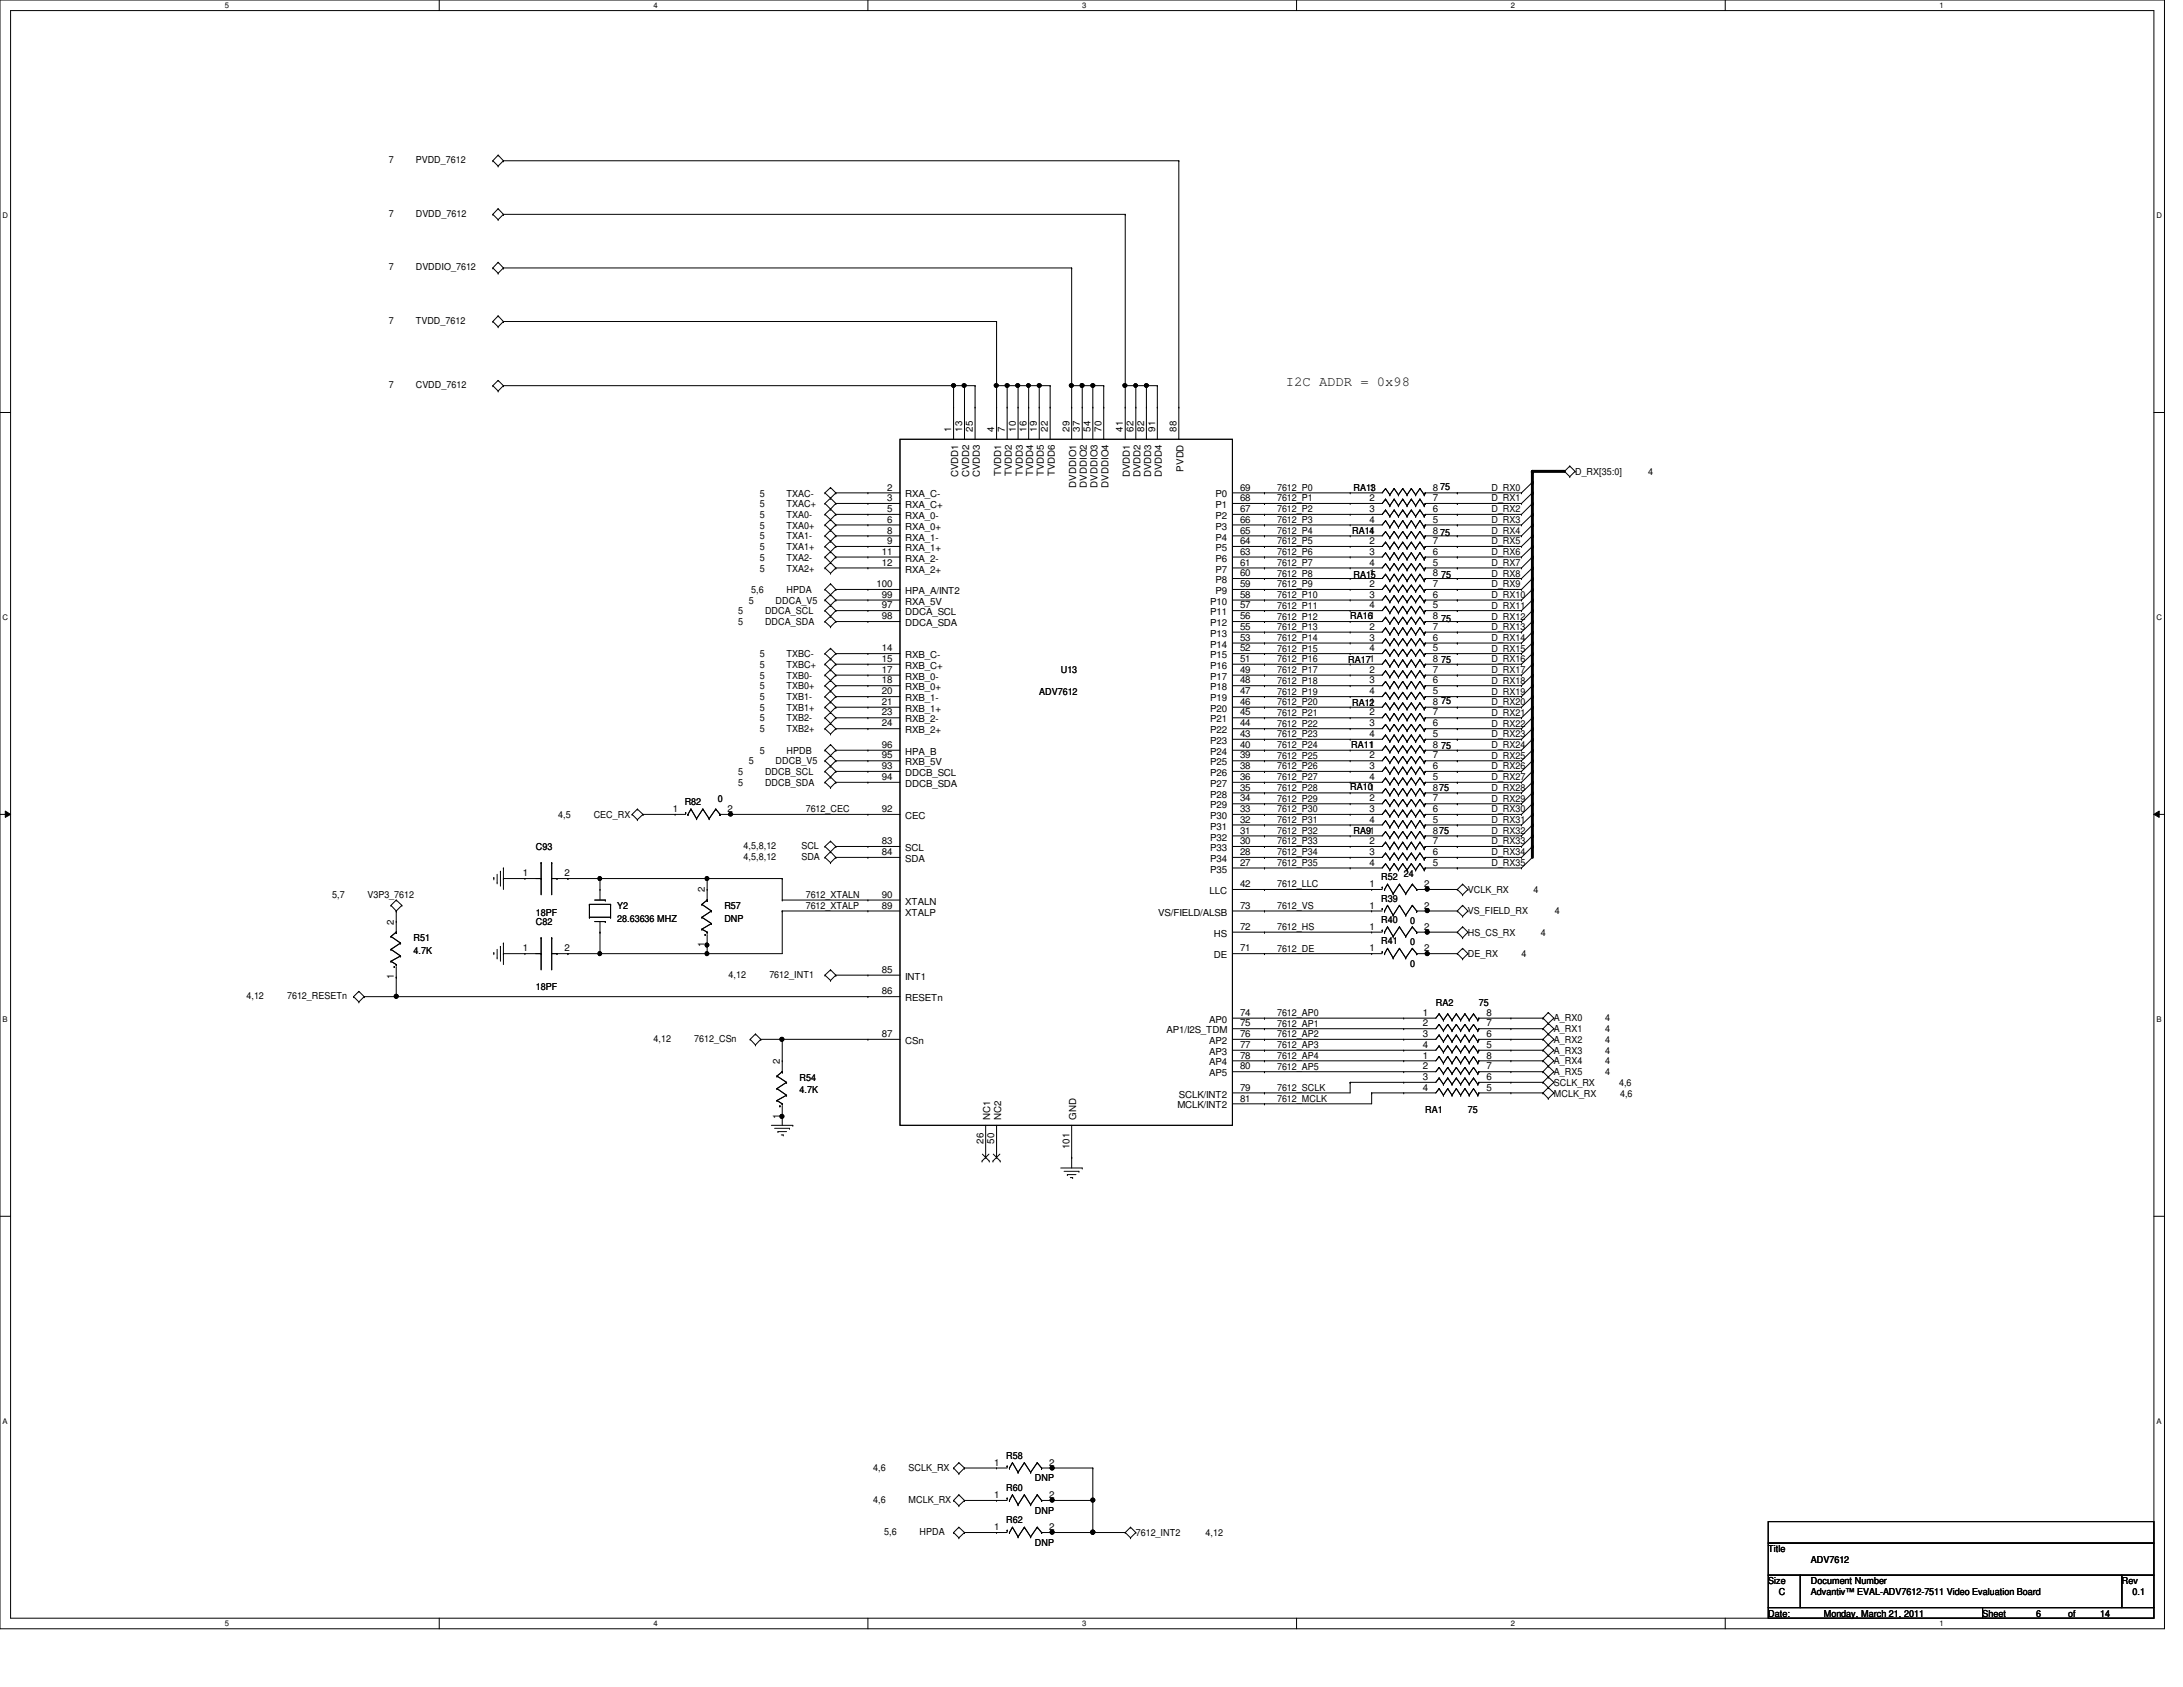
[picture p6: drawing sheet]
<svg xmlns="http://www.w3.org/2000/svg" width="279mm" height="216mm" viewBox="0 0 279 216" stroke-linecap="round" stroke-linejoin="round" font-family="sans-serif">
<defs><g id="words">
<text font-size="1.8" x="164.6" y="49.4">I2C ADDR = 0x98</text>
<g font-size="1.2">
<text x="49.8" y="20.9">7</text>
<text x="53.2" y="20.9">PVDD_7612</text>
<text x="49.8" y="27.7">7</text>
<text x="53.2" y="27.7">DVDD_7612</text>
<text x="49.8" y="34.6">7</text>
<text x="53.2" y="34.6">DVDDIO_7612</text>
<text x="49.8" y="41.4">7</text>
<text x="53.2" y="41.4">TVDD_7612</text>
<text x="49.8" y="49.7">7</text>
<text x="53.2" y="49.7">CVDD_7612</text>
<text x="121.8" y="55.2" transform="rotate(-90 121.8 55.2)">1</text>
<text x="123.1" y="55.2" transform="rotate(-90 123.1 55.2)">13</text>
<text x="124.5" y="55.2" transform="rotate(-90 124.5 55.2)">25</text>
<text x="127.3" y="55.2" transform="rotate(-90 127.3 55.2)">4</text>
<text x="128.6" y="55.2" transform="rotate(-90 128.6 55.2)">7</text>
<text x="130" y="55.2" transform="rotate(-90 130 55.2)">10</text>
<text x="131.4" y="55.2" transform="rotate(-90 131.4 55.2)">16</text>
<text x="132.7" y="55.2" transform="rotate(-90 132.7 55.2)">19</text>
<text x="134.1" y="55.2" transform="rotate(-90 134.1 55.2)">22</text>
<text x="136.9" y="55.2" transform="rotate(-90 136.9 55.2)">29</text>
<text x="138.2" y="55.2" transform="rotate(-90 138.2 55.2)">37</text>
<text x="139.6" y="55.2" transform="rotate(-90 139.6 55.2)">54</text>
<text x="141" y="55.2" transform="rotate(-90 141 55.2)">70</text>
<text x="143.7" y="55.2" transform="rotate(-90 143.7 55.2)">41</text>
<text x="145.1" y="55.2" transform="rotate(-90 145.1 55.2)">62</text>
<text x="146.4" y="55.2" transform="rotate(-90 146.4 55.2)">82</text>
<text x="147.8" y="55.2" transform="rotate(-90 147.8 55.2)">91</text>
<text x="150.6" y="55.2" transform="rotate(-90 150.6 55.2)">88</text>
<text x="97.2" y="63.5">5</text>
<text x="97.2" y="64.9">5</text>
<text x="100.7" y="63.5">TXAC-</text>
<text x="100.7" y="64.9">TXAC+</text>
<text x="113.5" y="62.8">2</text>
<text x="113.5" y="64.1">3</text>
<text x="113.5" y="65.5">5</text>
<text x="115.9" y="63.7">RXA_C-</text>
<text x="115.9" y="65">RXA_C+</text>
<text x="122.6" y="61.1" transform="rotate(-90 122.6 61.1)">CVDD1</text>
<text x="124" y="61.1" transform="rotate(-90 124 61.1)">CVDD2</text>
<text x="125.4" y="61.1" transform="rotate(-90 125.4 61.1)">CVDD3</text>
<text x="128.1" y="61" transform="rotate(-90 128.1 61)">TVDD1</text>
<text x="129.5" y="61" transform="rotate(-90 129.5 61)">TVDD2</text>
<text x="130.9" y="61" transform="rotate(-90 130.9 61)">TVDD3</text>
<text x="132.2" y="61" transform="rotate(-90 132.2 61)">TVDD4</text>
<text x="133.6" y="61" transform="rotate(-90 133.6 61)">TVDD5</text>
<text x="135" y="61" transform="rotate(-90 135 61)">TVDD6</text>
<text x="137.8" y="62.4" transform="rotate(-90 137.8 62.4)">DVDDIO1</text>
<text x="139.1" y="62.4" transform="rotate(-90 139.1 62.4)">DVDDIO2</text>
<text x="140.5" y="62.4" transform="rotate(-90 140.5 62.4)">DVDDIO3</text>
<text x="141.9" y="62.4" transform="rotate(-90 141.9 62.4)">DVDDIO4</text>
<text x="144.6" y="61.1" transform="rotate(-90 144.6 61.1)">DVDD1</text>
<text x="146" y="61.1" transform="rotate(-90 146 61.1)">DVDD2</text>
<text x="147.3" y="61.1" transform="rotate(-90 147.3 61.1)">DVDD3</text>
<text x="148.7" y="61.1" transform="rotate(-90 148.7 61.1)">DVDD4</text>
<text x="151.5" y="60.4" transform="rotate(-90 151.5 60.4)">PVDD</text>
<text x="155.6" y="63.7">P0</text>
<text x="155.6" y="65">P1</text>
<text x="158.7" y="62.8">69</text>
<text x="158.7" y="64.1">68</text>
<text x="158.7" y="65.5">67</text>
<text x="163.4" y="62.8">7612_P0</text>
<text x="163.4" y="64.2">7612_P1</text>
<text x="163.4" y="65.6">7612_P2</text>
<text x="173.2" y="62.9">RA13</text>
<text x="175.3" y="62.8">1</text>
<text x="175.3" y="64.1">2</text>
<text x="175.3" y="65.5">3</text>
<text x="183.4" y="65.5">6</text>
<text x="183.4" y="64.1">7</text>
<text x="183.4" y="62.8">8</text>
<text x="184.3" y="62.7">75</text>
<text x="190.9" y="62.8">D_RX0</text>
<text x="190.9" y="64.2">D_RX1</text>
<text x="190.9" y="65.6">D_RX2</text>
<text x="201.6" y="60.8">D_RX[35:0]</text>
<text x="210.9" y="60.8">4</text>
<text x="97.2" y="66.3">5</text>
<text x="97.2" y="67.6">5</text>
<text x="97.2" y="69">5</text>
<text x="97.2" y="70.4">5</text>
<text x="97.2" y="71.8">5</text>
<text x="100.7" y="66.3">TXA0-</text>
<text x="100.7" y="67.6">TXA0+</text>
<text x="100.7" y="69">TXA1-</text>
<text x="100.7" y="70.4">TXA1+</text>
<text x="100.7" y="71.8">TXA2-</text>
<text x="112.9" y="71">11</text>
<text x="113.5" y="66.9">6</text>
<text x="113.5" y="68.3">8</text>
<text x="113.5" y="69.6">9</text>
<text x="115.9" y="66.4">RXA_0-</text>
<text x="115.9" y="67.8">RXA_0+</text>
<text x="115.9" y="69.2">RXA_1-</text>
<text x="115.9" y="70.5">RXA_1+</text>
<text x="115.9" y="71.9">RXA_2-</text>
<text x="155.6" y="66.4">P2</text>
<text x="155.6" y="67.8">P3</text>
<text x="155.6" y="69.2">P4</text>
<text x="155.6" y="70.5">P5</text>
<text x="155.6" y="71.9">P6</text>
<text x="158.7" y="66.9">66</text>
<text x="158.7" y="68.3">65</text>
<text x="158.7" y="69.6">64</text>
<text x="158.7" y="71">63</text>
<text x="163.4" y="66.9">7612_P3</text>
<text x="163.4" y="68.3">7612_P4</text>
<text x="163.4" y="69.7">7612_P5</text>
<text x="163.4" y="71">7612_P6</text>
<text x="173.1" y="68.3">RA14</text>
<text x="175.3" y="68.3">1</text>
<text x="175.3" y="69.6">2</text>
<text x="175.3" y="71">3</text>
<text x="175.3" y="66.9">4</text>
<text x="183.4" y="71">6</text>
<text x="183.4" y="69.6">7</text>
<text x="183.4" y="68.3">8</text>
<text x="183.4" y="66.9">5</text>
<text x="184.3" y="68.6">75</text>
<text x="190.9" y="66.9">D_RX3</text>
<text x="190.9" y="68.3">D_RX4</text>
<text x="190.9" y="69.7">D_RX5</text>
<text x="190.9" y="71">D_RX6</text>
<text x="95.8" y="77.3">5</text>
<text x="96.1" y="75.9">5,6</text>
<text x="97.2" y="73.2">5</text>
<text x="99.3" y="77.3">DDCA_V5</text>
<text x="100.7" y="73.2">TXA2+</text>
<text x="100.7" y="75.9">HPDA</text>
<text x="112.2" y="75.1">100</text>
<text x="112.9" y="72.4">12</text>
<text x="112.9" y="76.5">99</text>
<text x="112.9" y="77.9">97</text>
<text x="115.9" y="73.3">RXA_2+</text>
<text x="115.9" y="76">HPA_A/INT2</text>
<text x="115.9" y="77.4">RXA_5V</text>
<text x="154.9" y="77.4">P10</text>
<text x="155.6" y="73.3">P7</text>
<text x="155.6" y="74.6">P8</text>
<text x="155.6" y="76">P9</text>
<text x="158.7" y="76.5">58</text>
<text x="158.7" y="77.9">57</text>
<text x="158.7" y="72.4">61</text>
<text x="158.7" y="73.7">60</text>
<text x="158.7" y="75.1">59</text>
<text x="163.4" y="72.4">7612_P7</text>
<text x="163.4" y="73.8">7612_P8</text>
<text x="163.4" y="75.2">7612_P9</text>
<text x="163.4" y="76.5">7612_P10</text>
<text x="163.4" y="77.9">7612_P11</text>
<text x="173.2" y="74">RA15</text>
<text x="175.3" y="72.4">4</text>
<text x="175.3" y="73.7">1</text>
<text x="175.3" y="75.1">2</text>
<text x="175.3" y="76.5">3</text>
<text x="175.3" y="77.9">4</text>
<text x="183.4" y="72.4">5</text>
<text x="183.4" y="77.9">5</text>
<text x="183.4" y="76.5">6</text>
<text x="183.4" y="75.1">7</text>
<text x="183.4" y="73.7">8</text>
<text x="184.4" y="74">75</text>
<text x="190.9" y="72.4">D_RX7</text>
<text x="190.9" y="73.8">D_RX8</text>
<text x="190.9" y="75.2">D_RX9</text>
<text x="190.9" y="76.5">D_RX10</text>
<text x="190.9" y="77.9">D_RX11</text>
<text x="94.5" y="78.6">5</text>
<text x="94.5" y="80">5</text>
<text x="97.9" y="78.6">DDCA_SCL</text>
<text x="97.9" y="80">DDCA_SDA</text>
<text x="112.9" y="79.2">98</text>
<text x="112.9" y="83.4">14</text>
<text x="115.9" y="78.7">DDCA_SCL</text>
<text x="115.9" y="80.1">DDCA_SDA</text>
<text x="154.9" y="78.7">P11</text>
<text x="154.9" y="80.1">P12</text>
<text x="154.9" y="81.5">P13</text>
<text x="154.9" y="82.9">P14</text>
<text x="158.7" y="79.2">56</text>
<text x="158.7" y="80.6">55</text>
<text x="158.7" y="82">53</text>
<text x="158.7" y="83.4">52</text>
<text x="163.4" y="79.3">7612_P12</text>
<text x="163.4" y="80.6">7612_P13</text>
<text x="163.4" y="82">7612_P14</text>
<text x="163.4" y="83.4">7612_P15</text>
<text x="172.8" y="79.2">RA161</text>
<text x="175.3" y="80.6">2</text>
<text x="175.3" y="82">3</text>
<text x="175.3" y="83.4">4</text>
<text x="183.4" y="83.4">5</text>
<text x="183.4" y="82">6</text>
<text x="183.4" y="80.6">7</text>
<text x="183.4" y="79.2">8</text>
<text x="184.4" y="79.6">75</text>
<text x="190.9" y="79.3">D_RX12</text>
<text x="190.9" y="80.6">D_RX13</text>
<text x="190.9" y="82">D_RX14</text>
<text x="190.9" y="83.4">D_RX15</text>
<text x="97.2" y="84.1">5</text>
<text x="97.2" y="85.5">5</text>
<text x="97.2" y="86.9">5</text>
<text x="97.2" y="88.2">5</text>
<text x="97.2" y="89.6">5</text>
<text x="100.7" y="84.1">TXBC-</text>
<text x="100.7" y="85.5">TXBC+</text>
<text x="100.7" y="86.9">TXB0-</text>
<text x="100.7" y="88.2">TXB0+</text>
<text x="100.7" y="89.6">TXB1-</text>
<text x="112.9" y="84.7">15</text>
<text x="112.9" y="86.1">17</text>
<text x="112.9" y="87.5">18</text>
<text x="112.9" y="88.9">20</text>
<text x="115.9" y="84.2">RXB_C-</text>
<text x="115.9" y="85.6">RXB_C+</text>
<text x="115.9" y="87">RXB_0-</text>
<text x="115.9" y="88.3">RXB_0+</text>
<text x="115.9" y="89.7">RXB_1-</text>
<text x="133" y="88.9">ADV7612</text>
<text x="135.8" y="86.1">U13</text>
<text x="154.9" y="84.2">P15</text>
<text x="154.9" y="85.6">P16</text>
<text x="154.9" y="87">P17</text>
<text x="154.9" y="88.3">P18</text>
<text x="154.9" y="89.7">P19</text>
<text x="158.7" y="84.7">51</text>
<text x="158.7" y="86.1">49</text>
<text x="158.7" y="87.5">48</text>
<text x="158.7" y="88.9">47</text>
<text x="163.4" y="84.8">7612_P16</text>
<text x="163.4" y="86.1">7612_P17</text>
<text x="163.4" y="87.5">7612_P18</text>
<text x="163.4" y="88.9">7612_P19</text>
<text x="172.6" y="84.8">RA171</text>
<text x="175.3" y="86.1">2</text>
<text x="175.3" y="87.5">3</text>
<text x="175.3" y="88.9">4</text>
<text x="183.4" y="88.9">5</text>
<text x="183.4" y="87.5">6</text>
<text x="183.4" y="86.1">7</text>
<text x="183.4" y="84.7">8</text>
<text x="184.4" y="84.8">75</text>
<text x="190.9" y="84.8">D_RX16</text>
<text x="190.9" y="86.1">D_RX17</text>
<text x="190.9" y="87.5">D_RX18</text>
<text x="190.9" y="88.9">D_RX19</text>
<text x="97.2" y="91">5</text>
<text x="97.2" y="92.3">5</text>
<text x="97.2" y="93.7">5</text>
<text x="100.7" y="91">TXB1+</text>
<text x="100.7" y="92.3">TXB2-</text>
<text x="100.7" y="93.7">TXB2+</text>
<text x="112.9" y="90.2">21</text>
<text x="112.9" y="91.6">23</text>
<text x="112.9" y="93">24</text>
<text x="112.9" y="95.7">96</text>
<text x="115.9" y="91.1">RXB_1+</text>
<text x="115.9" y="92.5">RXB_2-</text>
<text x="115.9" y="93.9">RXB_2+</text>
<text x="154.9" y="91.1">P20</text>
<text x="154.9" y="92.5">P21</text>
<text x="154.9" y="93.9">P22</text>
<text x="154.9" y="95.2">P23</text>
<text x="158.7" y="90.2">46</text>
<text x="158.7" y="91.6">45</text>
<text x="158.7" y="93">44</text>
<text x="158.7" y="94.3">43</text>
<text x="158.7" y="95.7">40</text>
<text x="163.4" y="90.3">7612_P20</text>
<text x="163.4" y="91.6">7612_P21</text>
<text x="163.4" y="93">7612_P22</text>
<text x="163.4" y="94.4">7612_P23</text>
<text x="163.4" y="95.8">7612_P24</text>
<text x="172.9" y="95.8">RA11</text>
<text x="173.1" y="90.3">RA12</text>
<text x="175.3" y="90.2">1</text>
<text x="175.3" y="91.6">2</text>
<text x="175.3" y="93">3</text>
<text x="175.3" y="94.3">4</text>
<text x="183.4" y="95.7">8</text>
<text x="183.4" y="94.3">5</text>
<text x="183.4" y="93">6</text>
<text x="183.4" y="91.6">7</text>
<text x="183.4" y="90.2">8</text>
<text x="184.4" y="90.1">75</text>
<text x="184.4" y="95.9">75</text>
<text x="190.9" y="90.3">D_RX20</text>
<text x="190.9" y="91.6">D_RX21</text>
<text x="190.9" y="93">D_RX22</text>
<text x="190.9" y="94.4">D_RX23</text>
<text x="190.9" y="95.8">D_RX24</text>
<text x="94.5" y="99.2">5</text>
<text x="94.5" y="100.6">5</text>
<text x="95.8" y="97.8">5</text>
<text x="97.2" y="96.4">5</text>
<text x="97.9" y="99.2">DDCB_SCL</text>
<text x="97.9" y="100.6">DDCB_SDA</text>
<text x="99.3" y="97.8">DDCB_V5</text>
<text x="100.7" y="96.4">HPDB</text>
<text x="112.9" y="97.1">95</text>
<text x="112.9" y="98.4">93</text>
<text x="112.9" y="99.8">94</text>
<text x="115.9" y="96.6">HPA_B</text>
<text x="115.9" y="98">RXB_5V</text>
<text x="115.9" y="99.3">DDCB_SCL</text>
<text x="115.9" y="100.7">DDCB_SDA</text>
<text x="154.9" y="96.6">P24</text>
<text x="154.9" y="98">P25</text>
<text x="154.9" y="99.3">P26</text>
<text x="154.9" y="100.7">P27</text>
<text x="158.7" y="97.1">39</text>
<text x="158.7" y="98.4">38</text>
<text x="158.7" y="99.8">36</text>
<text x="158.7" y="101.2">35</text>
<text x="163.4" y="97.1">7612_P25</text>
<text x="163.4" y="98.5">7612_P26</text>
<text x="163.4" y="99.9">7612_P27</text>
<text x="163.4" y="101.2">7612_P28</text>
<text x="172.8" y="101.1">RA101</text>
<text x="175.3" y="97.1">2</text>
<text x="175.3" y="98.4">3</text>
<text x="175.3" y="99.8">4</text>
<text x="183.4" y="101.2">875</text>
<text x="183.4" y="99.8">5</text>
<text x="183.4" y="98.4">6</text>
<text x="183.4" y="97.1">7</text>
<text x="190.9" y="97.1">D_RX25</text>
<text x="190.9" y="98.5">D_RX26</text>
<text x="190.9" y="99.9">D_RX27</text>
<text x="190.9" y="101.2">D_RX28</text>
<text x="71.5" y="104.7">4,5</text>
<text x="76" y="104.7">CEC_RX</text>
<text x="86.1" y="103.9">1</text>
<text x="87.6" y="103">R82</text>
<text x="91.9" y="102.6">0</text>
<text x="93.1" y="103.9">2</text>
<text x="103.1" y="104">7612_CEC</text>
<text x="112.9" y="103.9">92</text>
<text x="115.9" y="104.8">CEC</text>
<text x="154.9" y="102.1">P28</text>
<text x="154.9" y="103.5">P29</text>
<text x="154.9" y="104.8">P30</text>
<text x="154.9" y="106.2">P31</text>
<text x="154.9" y="107.6">P32</text>
<text x="158.7" y="102.6">34</text>
<text x="158.7" y="103.9">33</text>
<text x="158.7" y="105.3">32</text>
<text x="158.7" y="106.7">31</text>
<text x="163.4" y="102.6">7612_P29</text>
<text x="163.4" y="104">7612_P30</text>
<text x="163.4" y="105.3">7612_P31</text>
<text x="163.4" y="106.7">7612_P32</text>
<text x="173.2" y="106.7">RA91</text>
<text x="175.3" y="102.6">2</text>
<text x="175.3" y="103.9">3</text>
<text x="175.3" y="105.3">4</text>
<text x="183.4" y="105.3">5</text>
<text x="183.4" y="103.9">6</text>
<text x="183.4" y="102.6">7</text>
<text x="183.4" y="106.7">875</text>
<text x="190.9" y="102.6">D_RX29</text>
<text x="190.9" y="104">D_RX30</text>
<text x="190.9" y="105.3">D_RX31</text>
<text x="190.9" y="106.7">D_RX32</text>
<text x="66.9" y="112.1">1</text>
<text x="68.6" y="108.8">C93</text>
<text x="72.3" y="112.1">2</text>
<text x="95.2" y="108.7">4,5,8,12</text>
<text x="95.2" y="110">4,5,8,12</text>
<text x="102.6" y="108.7">SCL</text>
<text x="102.6" y="110">SDA</text>
<text x="112.9" y="108">83</text>
<text x="112.9" y="109.4">84</text>
<text x="115.9" y="108.9">SCL</text>
<text x="115.9" y="110.3">SDA</text>
<text x="154.9" y="108.9">P33</text>
<text x="154.9" y="110.3">P34</text>
<text x="154.9" y="111.7">P35</text>
<text x="158.7" y="108">30</text>
<text x="158.7" y="109.4">28</text>
<text x="158.7" y="110.8">27</text>
<text x="158.7" y="113.5">42</text>
<text x="163.4" y="108.1">7612_P33</text>
<text x="163.4" y="109.5">7612_P34</text>
<text x="163.4" y="110.8">7612_P35</text>
<text x="163.4" y="113.6">7612_LLC</text>
<text x="175.3" y="113.5">1</text>
<text x="175.3" y="108">2</text>
<text x="175.3" y="109.4">3</text>
<text x="175.3" y="110.8">4</text>
<text x="176.8" y="112.6">R52</text>
<text x="179.7" y="112.2">24</text>
<text x="182.3" y="113.5">2</text>
<text x="183.4" y="110.8">5</text>
<text x="183.4" y="109.4">6</text>
<text x="183.4" y="108">7</text>
<text x="190.9" y="108.1">D_RX33</text>
<text x="190.9" y="109.5">D_RX34</text>
<text x="190.9" y="110.8">D_RX35</text>
<text x="42.5" y="115">5,7</text>
<text x="47" y="115">V3P3_7612</text>
<text x="50.4" y="118.3" transform="rotate(-90 50.4 118.3)">2</text>
<text x="68.6" y="118.4">C82</text>
<text x="68.6" y="117.2">18PF</text>
<text x="79" y="116.3">Y2</text>
<text x="79" y="118">28.63636 MHZ</text>
<text x="90.2" y="114.2" transform="rotate(-90 90.2 114.2)">2</text>
<text x="92.7" y="116.3">R57</text>
<text x="92.7" y="118">DNP</text>
<text x="103.1" y="114.9">7612_XTALN</text>
<text x="103.1" y="116.3">7612_XTALP</text>
<text x="112.9" y="114.9">90</text>
<text x="112.9" y="116.3">89</text>
<text x="115.9" y="115.8">XTALN</text>
<text x="115.9" y="117.2">XTALP</text>
<text x="148.3" y="117.2">VS/FIELD/ALSB</text>
<text x="154.8" y="114.4">LLC</text>
<text x="155.4" y="119.9">HS</text>
<text x="158.7" y="116.3">73</text>
<text x="158.7" y="119">72</text>
<text x="163.4" y="116.3">7612_VS</text>
<text x="163.4" y="119">7612_HS</text>
<text x="175.3" y="119">1</text>
<text x="175.3" y="116.3">1</text>
<text x="176.8" y="118.1">R40</text>
<text x="176.8" y="115.4">R39</text>
<text x="180.5" y="118.3">0</text>
<text x="182.3" y="119">2</text>
<text x="182.3" y="116.3">2</text>
<text x="187.9" y="114.3">VCLK_RX</text>
<text x="187.9" y="117">VS_FIELD_RX</text>
<text x="187.9" y="119.8">HS_CS_RX</text>
<text x="196.3" y="114.3">4</text>
<text x="197.2" y="119.8">4</text>
<text x="199" y="117">4</text>
<text x="50.4" y="125.3" transform="rotate(-90 50.4 125.3)">1</text>
<text x="52.9" y="120.4">R51</text>
<text x="52.9" y="122.1">4.7K</text>
<text x="66.9" y="121.8">1</text>
<text x="72.3" y="121.8">2</text>
<text x="90.2" y="121.2" transform="rotate(-90 90.2 121.2)">1</text>
<text x="93.3" y="125.1">4,12</text>
<text x="98.5" y="125.1">7612_INT1</text>
<text x="112.9" y="124.5">85</text>
<text x="115.9" y="125.4">INT1</text>
<text x="155.4" y="122.6">DE</text>
<text x="158.7" y="121.8">71</text>
<text x="163.4" y="121.8">7612_DE</text>
<text x="175.3" y="121.8">1</text>
<text x="176.8" y="120.9">R41</text>
<text x="180.5" y="123.7">0</text>
<text x="180.5" y="121">0</text>
<text x="182.3" y="121.8">2</text>
<text x="187.9" y="122.5">DE_RX</text>
<text x="194.7" y="122.5">4</text>
<text x="31.5" y="127.8">4,12</text>
<text x="36.7" y="127.8">7612_RESETn</text>
<text x="68.6" y="126.7">18PF</text>
<text x="112.9" y="127.3">86</text>
<text x="115.9" y="128.1">RESETn</text>
<text x="154.8" y="130.9">AP0</text>
<text x="158.7" y="131.4">75</text>
<text x="158.7" y="130">74</text>
<text x="163.4" y="130">7612_AP0</text>
<text x="163.4" y="131.4">7612_AP1</text>
<text x="182.1" y="130">1</text>
<text x="182.1" y="131.4">2</text>
<text x="183.8" y="128.7">RA2</text>
<text x="189.3" y="128.7">75</text>
<text x="190.2" y="131.4">7</text>
<text x="190.2" y="130">8</text>
<text x="198.9" y="130.7">A_RX0</text>
<text x="205.4" y="130.7">4</text>
<text x="83.7" y="133.3">4,12</text>
<text x="88.9" y="133.3">7612_CSn</text>
<text x="99.8" y="136.2" transform="rotate(-90 99.8 136.2)">2</text>
<text x="112.9" y="132.7">87</text>
<text x="115.9" y="133.6">CSn</text>
<text x="149.3" y="132.2">AP1/I2S_TDM</text>
<text x="154.8" y="133.6">AP2</text>
<text x="154.8" y="135">AP3</text>
<text x="154.8" y="136.4">AP4</text>
<text x="154.8" y="137.8">AP5</text>
<text x="158.7" y="132.7">76</text>
<text x="158.7" y="134.1">77</text>
<text x="158.7" y="135.5">78</text>
<text x="158.7" y="136.9">80</text>
<text x="163.4" y="132.8">7612_AP2</text>
<text x="163.4" y="134.2">7612_AP3</text>
<text x="163.4" y="135.5">7612_AP4</text>
<text x="163.4" y="136.9">7612_AP5</text>
<text x="182.1" y="135.5">1</text>
<text x="182.1" y="136.9">2</text>
<text x="182.1" y="132.7">3</text>
<text x="182.1" y="134.1">4</text>
<text x="190.2" y="136.9">7</text>
<text x="190.2" y="135.5">8</text>
<text x="190.2" y="134.1">5</text>
<text x="190.2" y="132.7">6</text>
<text x="198.9" y="132.1">A_RX1</text>
<text x="198.9" y="133.5">A_RX2</text>
<text x="198.9" y="134.9">A_RX3</text>
<text x="198.9" y="137.6">A_RX5</text>
<text x="198.9" y="136.2">A_RX4</text>
<text x="205.4" y="132.1">4</text>
<text x="205.4" y="133.5">4</text>
<text x="205.4" y="134.9">4</text>
<text x="205.4" y="137.6">4</text>
<text x="205.4" y="136.2">4</text>
<text x="99.8" y="143.2" transform="rotate(-90 99.8 143.2)">1</text>
<text x="102.3" y="138.3">R54</text>
<text x="102.3" y="139.9">4.7K</text>
<text x="126.7" y="143.3" transform="rotate(-90 126.7 143.3)">NC1</text>
<text x="128.1" y="143.3" transform="rotate(-90 128.1 143.3)">NC2</text>
<text x="137.8" y="143.3" transform="rotate(-90 137.8 143.3)">GND</text>
<text x="150.7" y="141.9">MCLK/INT2</text>
<text x="150.9" y="140.5">SCLK/INT2</text>
<text x="158.7" y="139.6">79</text>
<text x="158.7" y="141">81</text>
<text x="163.4" y="139.6">7612_SCLK</text>
<text x="163.4" y="141">7612_MCLK</text>
<text x="182.1" y="138.2">3</text>
<text x="182.1" y="139.6">4</text>
<text x="182.4" y="142.4">RA1</text>
<text x="187.9" y="142.4">75</text>
<text x="190.2" y="139.6">5</text>
<text x="190.2" y="138.2">6</text>
<text x="198.9" y="139">SCLK_RX</text>
<text x="198.9" y="140.3">MCLK_RX</text>
<text x="207.2" y="139">4,6</text>
<text x="207.3" y="140.3">4,6</text>
<text x="125.9" y="146.3" transform="rotate(-90 125.9 146.3)">26</text>
<text x="127.3" y="146.3" transform="rotate(-90 127.3 146.3)">50</text>
<text x="136.9" y="147" transform="rotate(-90 136.9 147)">101</text>
<text x="111.8" y="188.2">4,6</text>
<text x="116.3" y="188.2">SCLK_RX</text>
<text x="127.3" y="191.7">1</text>
<text x="127.3" y="187.6">1</text>
<text x="128.8" y="190.8">R60</text>
<text x="128.8" y="186.7">R58</text>
<text x="132.5" y="189.6">DNP</text>
<text x="134.3" y="191.7">2</text>
<text x="134.3" y="187.6">2</text>
<text x="111.8" y="192.3">4,6</text>
<text x="113.2" y="196.4">5,6</text>
<text x="116.3" y="192.3">MCLK_RX</text>
<text x="117.7" y="196.4">HPDA</text>
<text x="127.3" y="195.8">1</text>
<text x="128.8" y="194.9">R62</text>
<text x="132.5" y="197.8">DNP</text>
<text x="132.5" y="193.7">DNP</text>
<text x="134.3" y="195.8">2</text>
<text x="145.4" y="196.6">7612_INT2</text>
<text x="154.3" y="196.6">4,12</text>
<text x="226.3" y="198.6">Title</text>
<text x="226.3" y="202.7">Size</text>
<text x="231.8" y="202.7">Document Number</text>
<text x="231.8" y="200">ADV7612</text>
<text x="271.6" y="202.7">Rev</text>
<text x="226.3" y="206.9">Date:</text>
<text x="227.7" y="204.1">C</text>
<text x="231.8" y="204.1">Advantiv™ EVAL-ADV7612-7511 Video Evaluation Board</text>
<text x="233.4" y="206.9">Monday, March 21, 2011</text>
<text x="253.7" y="206.9">Sheet</text>
<text x="260.6" y="206.9">6</text>
<text x="264.7" y="206.9">of</text>
<text x="268.8" y="206.9">14</text>
<text x="272.9" y="204.1">0.1</text>
</g>
<g font-size="1">
<text x="28.8" y="1">5</text>
<text x="83.7" y="1">4</text>
<text x="138.5" y="1">3</text>
<text x="193.4" y="1">2</text>
<text x="248.2" y="1">1</text>
<text x=".3" y="27.9">D</text>
<text x="276" y="27.9">D</text>
<text x=".3" y="79.4">C</text>
<text x="276" y="79.4">C</text>
<text x=".3" y="130.8">B</text>
<text x="276" y="130.8">B</text>
<text x=".3" y="182.2">A</text>
<text x="276" y="182.2">A</text>
<text x="28.8" y="208.1">5</text>
<text x="83.7" y="208.1">4</text>
<text x="138.5" y="208.1">3</text>
<text x="193.4" y="208.1">2</text>
<text x="248.2" y="208.1">1</text>
</g>
</g></defs>
<path d="M0 0h277v208.4h-277zM1.4 1.4h274.3v205.7h-274.3z" fill="none" stroke="#000" stroke-width=".13"/>
<g fill="#fff">
<path d="M28.8 .1h.5v1.1h-.5z"/>
<path d="M28.8 207.2h.5v1.1h-.5z"/>
</g>
<path d="M56.2 0v1.4M56.2 207.1v1.3" fill="none" stroke="#000" stroke-width=".13"/>
<g fill="#fff">
<path d="M83.7 .1h.5v1.1h-.5z"/>
<path d="M83.7 207.2h.5v1.1h-.5z"/>
</g>
<path d="M111.1 0v1.4M111.1 207.1v1.3" fill="none" stroke="#000" stroke-width=".13"/>
<g fill="#fff">
<path d="M138.5 .1h.6v1.1h-.6z"/>
<path d="M138.5 207.2h.6v1.1h-.6z"/>
</g>
<path d="M165.9 0v1.4M165.9 207.1v1.3" fill="none" stroke="#000" stroke-width=".13"/>
<g fill="#fff">
<path d="M193.4 .1h.5v1.1h-.5z"/>
<path d="M193.4 207.2h.5v1.1h-.5z"/>
</g>
<path d="M220.8 0v1.4M220.8 207.1v1.3" fill="none" stroke="#000" stroke-width=".13"/>
<g fill="#fff">
<path d="M248.2 .1h.6v1.1h-.6z"/>
<path d="M248.2 207.2h.6v1.1h-.6z"/>
<path d="M.3 27.1h.8v1.1h-.8z"/>
<path d="M276 27.1h.7v1.1h-.7z"/>
<path d="M.3 78.5h.8v1.1h-.8z"/>
<path d="M276 78.5h.7v1.1h-.7z"/>
</g>
<path d="M0 52.8h1.4M275.7 52.8h1.3" fill="none" stroke="#000" stroke-width=".13"/>
<g fill="#fff">
<path d="M.3 129.9h.7v1.1h-.7z"/>
<path d="M276 129.9h.6v1.1h-.6z"/>
</g>
<path d="M0 104.2h1.4M.7 103.8l.7 .4-.7 .4zM275.7 104.2l.7-.4v.8zM275.7 104.2h1.3" fill="none" stroke="#000" stroke-width=".13"/>
<path d="M.7 103.8l.7 .4-.7 .4zM275.7 104.2l.7-.4v.8z" fill="#000"/>
<g fill="#fff">
<path d="M.3 181.4h.7v1.1h-.7z"/>
<path d="M276 181.4h.6v1.1h-.6z"/>
</g>
<g fill="none" stroke="#000" stroke-width=".13">
<path d="M63.8 19.9h.1M63.8 19.9l.6 .7M63.8 19.9l-.7 .7M63.1 20.6h.1M63.1 27.4h.1M63.1 34.3h.1M63.1 20.6l.7 .7M63.1 27.4l.7 .7M63.1 34.3l.7 .7M63.8 21.3h.1M63.8 26.7h.1M63.8 28.1h.1"/>
<path d="M63.8 33.6h.1M63.8 35h.1M63.8 26.7l.6 .7M63.8 26.7l-.7 .7M63.8 33.6l.6 .7M63.8 33.6l-.7 .7M64.4 34.3h.1M64.4 27.4h.1M64.4 20.6h.1M64.4 34.3h72.8M64.4 27.4h79.6M64.4 20.6h86.5"/>
<path d="M64.4 20.6l-.6 .7M64.4 27.4l-.6 .7M64.4 34.3l-.6 .7M137.2 34.3h.1M137.2 34.3v21.9M144 27.4h.1M144 27.4v28.8M150.9 20.6h.1M150.9 20.6v35.6M63.1 41.1h.1M63.1 49.4h.1M63.1 41.1l.7 .7"/>
<path d="M63.1 49.4l.7 .6M63.8 40.4h.1M63.8 41.8h.1M63.8 48.7h.1M63.8 50h.1M63.8 40.4l.6 .7M63.8 40.4l-.7 .7M63.8 48.7l.6 .7M63.8 48.7l-.7 .7M64.4 49.4h.1M64.4 41.1h.1M64.4 49.4h60.4"/>
<path d="M64.4 41.1h63.2M64.4 41.1l-.6 .7M64.4 49.4l-.6 .6M115.2 56.2h42.5v87.8h-42.5zM122 49.4h.1M122 52.1h.1M122 49.4v6.8M123.4 49.4h.1M123.4 52.1h.1M123.4 49.4v6.8M124.8 49.4h.1M124.8 52.1h.1"/>
<path d="M124.8 49.4v6.8M127.6 49.4h.1M127.6 41.1h.1M127.6 52.1h.1M127.6 49.4h6.8M127.6 41.1v15.1M128.9 49.4h.1M128.9 52.1h.1M128.9 49.4v6.8M130.3 49.4h.1M130.3 52.1h.1M130.3 49.4v6.8"/>
<path d="M131.5 49.2h.3l.1 .1-.1 .2-.2 .1-.1-.1zM131.7 49.4h.1M131.7 52.1h.1M131.7 49.4v6.8M133 49.4h.1M133 52.1h.1M133 49.4v6.8M134.4 49.4h.1M134.4 52.1h.1M134.4 49.4v6.8M137.2 49.4h.1M137.2 52.1h.1"/>
<path d="M137.2 49.4h4.1M138.3 49.2h.3l.1 .1-.1 .2-.1 .1-.2-.1zM138.5 49.4h.1M138.5 52.1h.1M138.5 49.4v6.8M139.9 49.4h.1M139.9 52.1h.1M139.9 49.4v6.8M141.3 49.4h.1M141.3 52.1h.1M141.3 49.4v6.8M144 49.4h.1"/>
<path d="M144 52.1h.1M144 49.4h4.1M145.2 49.2h.3l.1 .1-.1 .2-.2 .1-.1-.1zM145.4 49.4h.1M145.4 52.1h.1M145.4 49.4v6.8M146.7 49.4h.1M146.7 52.1h.1M146.7 49.4v6.8M148.1 49.4h.1M148.1 52.1h.1M148.1 49.4v6.8"/>
<path d="M150.9 52.1h.1M200.9 59.6h.1M200.9 59.6l-.7 .7M200.9 59.6l.7 .7M105.6 63.1h.1M105.6 64.4h.1M105.6 65.8h.1M105.6 67.2h.1M105.6 68.6h.1M105.6 69.9h.1M105.6 71.3h.1M105.6 72.7h.1"/>
<path d="M105.6 75.4h.1M105.6 76.8h.1M105.6 78.1h.1M105.6 79.5h.1M105.6 63.1l.7 .7M105.6 64.4l1.4 1.4M105.6 65.8l.7 .7M105.6 67.2l.7 .7M105.6 68.6l.7 .7M105.6 69.9l.7 .7M105.6 71.3l1.4 1.4M105.6 72.7l.7 .7"/>
<path d="M105.6 75.4l.7 .7M105.6 76.8l.7 .7M105.6 78.1l.7 .8M105.6 79.5l.7 .7M106.3 62.4h.1M106.3 63.8h.1M106.3 65.2h.1M106.3 66.5h.1M106.3 67.9h.1M106.3 69.3h.1M106.3 70.6h.1M106.3 72h.1"/>
<path d="M106.3 73.4h.1M106.3 74.7h.1M106.3 76.1h.1M106.3 77.5h.1M106.3 78.9h.1M106.3 62.4l.7 .7M106.3 62.4l-.7 .7M106.3 63.8l.7 .6M106.3 63.8l-.7 .6M106.3 65.2l-.7 .6M106.3 66.5l.7 .7M106.3 66.5l-.7 .7"/>
<path d="M106.3 67.9l.7 .7M106.3 69.3l.7 .6M106.3 69.3l-.7 .6M106.3 70.6l.7 .7M106.3 70.6l-.7 .7M106.3 72l-.7 .7M106.3 74.7l.7 .7M106.3 74.7l-.7 .7M106.3 76.1l.7 .7M106.3 76.1l-.7 .7M106.3 77.5l.7 .6M106.3 77.5l-.7 .6"/>
<path d="M106.3 78.9l.7 .6M106.3 78.9l-.7 .6M107 63.1h.1M107 64.4h.1M107 65.8h.1M107 67.2h.1M107 68.6h.1M107 69.9h.1M107 71.3h.1M107 72.7h.1M107 76.8h.1M107 78.1h.1"/>
<path d="M107 79.5h.1M107 75.4h.1M107 63.1h8.2M107 64.4h8.2M107 65.8h8.2M107 67.2h8.2M107 68.6h8.2M107 69.9h8.2M107 71.3h8.2M107 72.7h8.2M107 76.8h8.2M107 78.1h8.2"/>
<path d="M107 79.5h8.2M107 75.4h8.2M107 63.1l-.7 .7M107 64.4l-.7 .8M107 65.8l-.7 .7M107 67.2l-1.4 1.4M107 68.6l-.7 .7M107 69.9l-.7 .7M107 71.3l-.7 .7M107 72.7l-.7 .7M107 75.4l-.7 .7M107 76.8l-.7 .7"/>
<path d="M107 78.1l-.7 .8M107 79.5l-.7 .7M111.1 63.1h.1M111.1 64.4h.1M111.1 65.8h.1M111.1 67.2h.1M111.1 68.6h.1M111.1 69.9h.1M111.1 71.3h.1M111.1 72.7h.1M111.1 75.4h.1M111.1 76.8h.1"/>
<path d="M111.1 78.1h.1M111.1 79.5h.1M161.8 63.1h.1M161.8 64.4h.1M161.8 65.8h.1M161.8 67.2h.1M161.8 68.6h.1M161.8 69.9h.1M161.8 71.3h.1M161.8 72.7h.1M161.8 74h.1M161.8 75.4h.1"/>
<path d="M161.8 76.8h.1M161.8 78.1h.1M161.8 79.5h.1M172.8 68.6h.1M172.8 69.9h.1M172.8 71.3h.1M172.8 72.7h.1M172.8 79.5h.1M172.8 63.1h.1M172.8 64.4h.1M172.8 65.8h.1M172.8 67.2h.1"/>
<path d="M172.8 74h.1M172.8 75.4h.1M172.8 76.8h.1M172.8 78.1h.1M177.3 68h.1M177.3 69.4h.1M177.3 70.7h.1M177.3 72.1h.1M177.3 79h.1M177.3 62.5h.1M177.3 63.9h.1M177.3 65.3h.1"/>
<path d="M177.3 66.6h.1M177.3 73.5h.1M177.3 74.9h.1M177.3 76.2h.1M177.3 77.6h.1M177.3 62.5l-.4 .6h-19.2M177.3 63.9l-.4 .5h-19.2M177.3 65.3l-.4 .5h-19.2M177.3 66.6l-.4 .6h-19.2M177.3 68l-.4 .6h-19.2M177.3 69.4l-.4 .5h-19.2M177.3 70.7l-.4 .6h-19.2"/>
<path d="M177.3 72.1l-.4 .6h-19.2M177.3 76.2l-.4 .6h-19.2M177.3 77.6l-.4 .5h-19.2M177.3 79l-.4 .5h-19.2M177.3 73.5l-.4 .5h-19.2M177.3 74.9l-.4 .5h-19.2M177.3 68l.6 .8M177.3 69.4l.6 .8M177.3 70.7l.6 .9M177.3 72.1l.6 .8M177.3 79l.6 .8M177.3 62.5l.6 .8"/>
<path d="M177.3 63.9l.6 .8M177.3 65.3l.6 .8M177.3 66.6l.6 .9M177.3 73.5l.6 .8M177.3 74.9l.6 .8M177.3 76.2l.6 .8M177.3 77.6l.6 .8M177.9 68.8h.1M177.9 70.2h.1M177.9 71.6h.1M177.9 72.9h.1M177.9 79.8h.1"/>
<path d="M177.9 63.3h.1M177.9 64.7h.1M177.9 66.1h.1M177.9 67.5h.1M177.9 74.3h.1M177.9 75.7h.1M177.9 77h.1M177.9 78.4h.1M178.4 68h.1M178.4 69.4h.1M178.4 70.7h.1M178.4 72.1h.1"/>
<path d="M178.4 79h.1M178.4 62.5h.1M178.4 63.9h.1M178.4 65.3h.1M178.4 66.6h.1M178.4 73.5h.1M178.4 74.9h.1M178.4 76.2h.1M178.4 77.6h.1M178.4 68l-.5 .8M178.4 68l.6 .8M178.4 69.4l.6 .8"/>
<path d="M178.4 69.4l-.5 .8M178.4 70.7l.6 .9M178.4 70.7l-.5 .9M178.4 72.1l.6 .8M178.4 72.1l-.5 .8M178.4 79l-.5 .8M178.4 79l.6 .8M178.4 62.5l-.5 .8M178.4 62.5l.6 .8M178.4 63.9l.6 .8M178.4 63.9l-.5 .8M178.4 65.3l.6 .8"/>
<path d="M178.4 65.3l-.5 .8M178.4 66.6l.6 .9M178.4 66.6l-.5 .9M178.4 73.5l-.5 .8M178.4 73.5l.6 .8M178.4 74.9l.6 .8M178.4 74.9l-.5 .8M178.4 76.2l.6 .8M178.4 76.2l-.5 .8M178.4 77.6l.6 .8M178.4 77.6l-.5 .8M179 68.8h.1"/>
<path d="M179 70.2h.1M179 71.6h.1M179 72.9h.1M179 79.8h.1M179 63.3h.1M179 64.7h.1M179 66.1h.1M179 67.5h.1M179 74.3h.1M179 75.7h.1M179 77h.1M179 78.4h.1"/>
<path d="M179.5 68h.1M179.5 69.4h.1M179.5 70.7h.1M179.5 72.1h.1M179.5 79h.1M179.5 62.5h.1M179.5 63.9h.1M179.5 65.3h.1M179.5 66.6h.1M179.5 73.5h.1M179.5 74.9h.1M179.5 76.2h.1"/>
<path d="M179.5 77.6h.1M179.5 68l-.5 .8M179.5 68l.6 .8M179.5 69.4l-.5 .8M179.5 69.4l.6 .8M179.5 70.7l-.5 .9M179.5 70.7l.6 .9M179.5 72.1l-.5 .8M179.5 72.1l.6 .8M179.5 79l-.5 .8M179.5 79l.6 .8M179.5 62.5l-.5 .8"/>
<path d="M179.5 62.5l.6 .8M179.5 63.9l-.5 .8M179.5 63.9l.6 .8M179.5 65.3l-.5 .8M179.5 65.3l.6 .8M179.5 66.6l-.5 .9M179.5 66.6l.6 .9M179.5 73.5l-.5 .8M179.5 73.5l.6 .8M179.5 74.9l-.5 .8M179.5 74.9l.6 .8M179.5 76.2l-.5 .8"/>
<path d="M179.5 76.2l.6 .8M179.5 77.6l-.5 .8M179.5 77.6l.6 .8M180.1 68.8h.1M180.1 70.2h.1M180.1 71.6h.1M180.1 72.9h.1M180.1 79.8h.1M180.1 63.3h.1M180.1 64.7h.1M180.1 66.1h.1M180.1 67.5h.1"/>
<path d="M180.1 74.3h.1M180.1 75.7h.1M180.1 77h.1M180.1 78.4h.1M180.6 68h.1M180.6 69.4h.1M180.6 70.7h.1M180.6 72.1h.1M180.6 79h.1M180.6 62.5h.1M180.6 63.9h.1M180.6 65.3h.1"/>
<path d="M180.6 66.6h.1M180.6 73.5h.1M180.6 74.9h.1M180.6 76.2h.1M180.6 77.6h.1M180.6 68l-.5 .8M180.6 68l.6 .8M180.6 69.4l.6 .8M180.6 69.4l-.5 .8M180.6 70.7l.6 .9M180.6 70.7l-.5 .9M180.6 72.1l.6 .8"/>
<path d="M180.6 72.1l-.5 .8M180.6 79l-.5 .8M180.6 79l.6 .8M180.6 62.5l-.5 .8M180.6 62.5l.6 .8M180.6 63.9l.6 .8M180.6 63.9l-.5 .8M180.6 65.3l.6 .8M180.6 65.3l-.5 .8M180.6 66.6l.6 .9M180.6 66.6l-.5 .9M180.6 73.5l-.5 .8"/>
<path d="M180.6 73.5l.6 .8M180.6 74.9l.6 .8M180.6 74.9l-.5 .8M180.6 76.2l.6 .8M180.6 76.2l-.5 .8M180.6 77.6l.6 .8M180.6 77.6l-.5 .8M181.2 68.8h.1M181.2 70.2h.1M181.2 71.6h.1M181.2 72.9h.1M181.2 79.8h.1"/>
<path d="M181.2 63.3h.1M181.2 64.7h.1M181.2 66.1h.1M181.2 67.5h.1M181.2 74.3h.1M181.2 75.7h.1M181.2 77h.1M181.2 78.4h.1M181.7 68h.1M181.7 69.4h.1M181.7 70.7h.1M181.7 72.1h.1"/>
<path d="M181.7 79h.1M181.7 62.5h.1M181.7 63.9h.1M181.7 65.3h.1M181.7 66.6h.1M181.7 73.5h.1M181.7 74.9h.1M181.7 76.2h.1M181.7 77.6h.1M181.7 68l-.5 .8M181.7 68l.6 .8M181.7 69.4l.6 .8"/>
<path d="M181.7 69.4l-.5 .8M181.7 70.7l.6 .9M181.7 70.7l-.5 .9M181.7 72.1l.6 .8M181.7 72.1l-.5 .8M181.7 79l-.5 .8M181.7 79l.6 .8M181.7 62.5l-.5 .8M181.7 62.5l.6 .8M181.7 63.9l.6 .8M181.7 63.9l-.5 .8M181.7 65.3l.6 .8"/>
<path d="M181.7 65.3l-.5 .8M181.7 66.6l.6 .9M181.7 66.6l-.5 .9M181.7 73.5l-.5 .8M181.7 73.5l.6 .8M181.7 74.9l.6 .8M181.7 74.9l-.5 .8M181.7 76.2l.6 .8M181.7 76.2l-.5 .8M181.7 77.6l.6 .8M181.7 77.6l-.5 .8M182.3 68.8h.1"/>
<path d="M182.3 70.2h.1M182.3 71.6h.1M182.3 72.9h.1M182.3 79.8h.1M182.3 63.3h.1M182.3 64.7h.1M182.3 66.1h.1M182.3 67.5h.1M182.3 74.3h.1M182.3 75.7h.1M182.3 77h.1M182.3 78.4h.1"/>
<path d="M182.4 68.6h.1M182.4 69.9h.1M182.4 71.3h.1M182.4 72.7h.1M182.4 79.5h.1M182.4 63.1h.1M182.4 64.4h.1M182.4 65.8h.1M182.4 67.2h.1M182.4 74h.1M182.4 75.4h.1M182.4 76.8h.1"/>
<path d="M182.4 78.1h.1M182.4 63.1h12.3M182.4 64.4h12.3M182.4 65.8h12.3M182.4 67.2h12.3M182.4 68.6h12.3M182.4 69.9h12.3M182.4 71.3h12.3M182.4 72.7h12.3M182.4 76.8h12.3M182.4 78.1h12.3M182.4 79.5h12.3"/>
<path d="M182.4 74h12.3M182.4 75.4h12.3M182.4 68.6l-.1 .2M182.4 69.9l-.1 .3M182.4 71.3l-.1 .3M182.4 72.7l-.1 .2M182.4 79.5l-.1 .3M182.4 63.1l-.1 .2M182.4 64.4l-.1 .3M182.4 65.8l-.1 .3M182.4 67.2l-.1 .3M182.4 74l-.1 .3"/>
<path d="M182.4 75.4l-.1 .3M182.4 76.8l-.1 .2M182.4 78.1l-.1 .3M186.5 63.1h.1M186.5 64.4h.1M186.5 65.8h.1M186.5 67.2h.1M186.5 68.6h.1M186.5 69.9h.1M186.5 71.3h.1M186.5 72.7h.1M186.5 74h.1"/>
<path d="M186.5 75.4h.1M186.5 76.8h.1M186.5 78.1h.1M186.5 79.5h.1M194.7 67.2h.1M194.7 68.6h.1M194.7 69.9h.1M194.7 71.3h.1M194.7 72.7h.1M194.7 74h.1M194.7 75.4h.1M194.7 76.8h.1"/>
<path d="M194.7 78.1h.1M194.7 79.5h.1M194.7 63.1h.1M194.7 64.4h.1M194.7 65.8h.1M196.1 64.4l-1.4 1.4M196.1 65.8l-1.4 1.4M196.1 67.2l-1.4 1.4M196.1 68.6l-1.4 1.3M196.1 69.9l-1.4 1.4M196.1 71.3l-1.4 1.4M196.1 72.7l-1.4 1.3"/>
<path d="M196.1 74l-1.4 1.4M196.1 75.4l-1.4 1.4M196.1 76.8l-1.4 1.3M196.1 78.1l-1.4 1.4M196.1 79.5l-1.4 1.4M196.1 61.7l-1.4 1.4M196.1 63.1l-1.4 1.3M200.2 60.3h.1M200.2 60.3l.7 .7M200.9 61h.1M201.6 60.3h.1M201.6 60.3l-.7 .7"/>
<path d="M105.6 83.7h.1M105.6 85h.1M105.6 86.4h.1M105.6 87.8h.1M105.6 89.2h.1M105.6 90.5h.1M105.6 91.9h.1M105.6 93.3h.1M105.6 96h.1M105.6 97.4h.1M105.6 98.7h.1M105.6 83.7l.7 .6"/>
<path d="M105.6 85l1.4 1.4M105.6 86.4l.7 .7M105.6 87.8l.7 .6M105.6 89.2l.7 .6M105.6 90.5l.7 .7M105.6 91.9l1.4 1.4M105.6 93.3l.7 .6M105.6 96l.7 .7M105.6 97.4l.7 .6M105.6 98.7l1.4 1.4M106.3 83h.1M106.3 84.3h.1"/>
<path d="M106.3 85.7h.1M106.3 87.1h.1M106.3 88.4h.1M106.3 89.8h.1M106.3 91.2h.1M106.3 92.6h.1M106.3 93.9h.1M106.3 95.3h.1M106.3 96.7h.1M106.3 98h.1M106.3 99.4h.1M106.3 80.2h.1"/>
<path d="M106.3 83l.7 .7M106.3 83l-.7 .7M106.3 84.3l.7 .7M106.3 84.3l-.7 .7M106.3 85.7l-.7 .7M106.3 87.1l.7 .7M106.3 87.1l-.7 .7M106.3 88.4l.7 .8M106.3 89.8l.7 .7M106.3 89.8l-.7 .7M106.3 91.2l.7 .7M106.3 91.2l-.7 .7"/>
<path d="M106.3 92.6l-.7 .7M106.3 95.3l.7 .7M106.3 95.3l-.7 .7M106.3 96.7l.7 .7M106.3 96.7l-.7 .7M106.3 98l.7 .7M106.3 98l-.7 .7M106.3 99.4l-.7 .7M107 83.7h.1M107 85h.1M107 86.4h.1M107 87.8h.1"/>
<path d="M107 89.2h.1M107 90.5h.1M107 91.9h.1M107 93.3h.1M107 96h.1M107 97.4h.1M107 98.7h.1M107 83.7h8.2M107 85h8.2M107 86.4h8.2M107 87.8h8.2M107 89.2h8.2"/>
<path d="M107 90.5h8.2M107 91.9h8.2M107 93.3h8.2M107 96h8.2M107 97.4h8.2M107 98.7h8.2M107 83.7l-.7 .6M107 85l-.7 .7M107 86.4l-.7 .7M107 87.8l-1.4 1.4M107 89.2l-.7 .6M107 90.5l-.7 .7"/>
<path d="M107 91.9l-.7 .7M107 93.3l-.7 .6M107 96l-.7 .7M107 97.4l-.7 .6M107 98.7l-.7 .7M111.1 83.7h.1M111.1 85h.1M111.1 86.4h.1M111.1 87.8h.1M111.1 89.2h.1M111.1 90.5h.1M111.1 91.9h.1"/>
<path d="M111.1 93.3h.1M111.1 96h.1M111.1 97.4h.1M111.1 98.7h.1M161.8 80.9h.1M161.8 82.3h.1M161.8 83.7h.1M161.8 85h.1M161.8 86.4h.1M161.8 87.8h.1M161.8 89.2h.1M161.8 90.5h.1"/>
<path d="M161.8 91.9h.1M161.8 93.3h.1M161.8 94.6h.1M161.8 96h.1M161.8 97.4h.1M161.8 98.7h.1M172.8 85h.1M172.8 86.4h.1M172.8 87.8h.1M172.8 89.2h.1M172.8 96h.1M172.8 97.4h.1"/>
<path d="M172.8 98.7h.1M172.8 80.9h.1M172.8 82.3h.1M172.8 83.7h.1M172.8 90.5h.1M172.8 91.9h.1M172.8 93.3h.1M172.8 94.6h.1M177.3 84.5h.1M177.3 85.9h.1M177.3 87.2h.1M177.3 88.6h.1"/>
<path d="M177.3 95.5h.1M177.3 96.8h.1M177.3 98.2h.1M177.3 99.6h.1M177.3 80.3h.1M177.3 81.7h.1M177.3 83.1h.1M177.3 90h.1M177.3 91.3h.1M177.3 92.7h.1M177.3 94.1h.1M177.3 83.1l-.4 .6h-19.2"/>
<path d="M177.3 84.5l-.4 .5h-19.2M177.3 85.9l-.4 .5h-19.2M177.3 87.2l-.4 .6h-19.2M177.3 88.6l-.4 .6h-19.2M177.3 90l-.4 .5h-19.2M177.3 91.3l-.4 .6h-19.2M177.3 92.7l-.4 .6h-19.2M177.3 95.5l-.4 .5h-19.2M177.3 96.8l-.4 .6h-19.2M177.3 98.2l-.4 .5h-19.2M177.3 99.6l-.4 .5h-19.2M177.3 80.3l-.4 .6h-19.2"/>
<path d="M177.3 81.7l-.4 .6h-19.2M177.3 94.1l-.4 .5h-19.2M177.3 84.5l.6 .8M177.3 85.9l.6 .8M177.3 87.2l.6 .9M177.3 88.6l.6 .8M177.3 95.5l.6 .8M177.3 96.8l.6 .8M177.3 98.2l.6 .8M177.3 99.6l.6 .8M177.3 80.3l.6 .9M177.3 81.7l.6 .8"/>
<path d="M177.3 83.1l.6 .8M177.3 90l.6 .8M177.3 91.3l.6 .9M177.3 92.7l.6 .8M177.3 94.1l.6 .8M177.9 85.3h.1M177.9 86.7h.1M177.9 88.1h.1M177.9 89.4h.1M177.9 96.3h.1M177.9 97.6h.1M177.9 99h.1"/>
<path d="M177.9 81.2h.1M177.9 82.5h.1M177.9 83.9h.1M177.9 90.8h.1M177.9 92.2h.1M177.9 93.5h.1M177.9 94.9h.1M178.4 84.5h.1M178.4 85.9h.1M178.4 87.2h.1M178.4 88.6h.1M178.4 95.5h.1"/>
<path d="M178.4 96.8h.1M178.4 98.2h.1M178.4 99.6h.1M178.4 80.3h.1M178.4 81.7h.1M178.4 83.1h.1M178.4 90h.1M178.4 91.3h.1M178.4 92.7h.1M178.4 94.1h.1M178.4 84.5l-.5 .8M178.4 84.5l.6 .8"/>
<path d="M178.4 85.9l.6 .8M178.4 85.9l-.5 .8M178.4 87.2l.6 .9M178.4 87.2l-.5 .9M178.4 88.6l.6 .8M178.4 88.6l-.5 .8M178.4 95.5l-.5 .8M178.4 95.5l.6 .8M178.4 96.8l.6 .8M178.4 96.8l-.5 .8M178.4 98.2l.6 .8M178.4 98.2l-.5 .8"/>
<path d="M178.4 99.6l.6 .8M178.4 99.6l-.5 .8M178.4 80.3l.6 .9M178.4 80.3l-.5 .9M178.4 81.7l.6 .8M178.4 81.7l-.5 .8M178.4 83.1l.6 .8M178.4 83.1l-.5 .8M178.4 90l-.5 .8M178.4 90l.6 .8M178.4 91.3l.6 .9M178.4 91.3l-.5 .9"/>
<path d="M178.4 92.7l.6 .8M178.4 92.7l-.5 .8M178.4 94.1l.6 .8M178.4 94.1l-.5 .8M179 85.3h.1M179 86.7h.1M179 88.1h.1M179 89.4h.1M179 96.3h.1M179 97.6h.1M179 99h.1M179 81.2h.1"/>
<path d="M179 82.5h.1M179 83.9h.1M179 90.8h.1M179 92.2h.1M179 93.5h.1M179 94.9h.1M179.5 84.5h.1M179.5 85.9h.1M179.5 87.2h.1M179.5 88.6h.1M179.5 95.5h.1M179.5 96.8h.1"/>
<path d="M179.5 98.2h.1M179.5 99.6h.1M179.5 80.3h.1M179.5 81.7h.1M179.5 83.1h.1M179.5 90h.1M179.5 91.3h.1M179.5 92.7h.1M179.5 94.1h.1M179.5 84.5l-.5 .8M179.5 84.5l.6 .8M179.5 85.9l-.5 .8"/>
<path d="M179.5 85.9l.6 .8M179.5 87.2l-.5 .9M179.5 87.2l.6 .9M179.5 88.6l-.5 .8M179.5 88.6l.6 .8M179.5 95.5l-.5 .8M179.5 95.5l.6 .8M179.5 96.8l-.5 .8M179.5 96.8l.6 .8M179.5 98.2l-.5 .8M179.5 98.2l.6 .8M179.5 99.6l-.5 .8"/>
<path d="M179.5 99.6l.6 .8M179.5 80.3l-.5 .9M179.5 80.3l.6 .9M179.5 81.7l-.5 .8M179.5 81.7l.6 .8M179.5 83.1l-.5 .8M179.5 83.1l.6 .8M179.5 90l-.5 .8M179.5 90l.6 .8M179.5 91.3l-.5 .9M179.5 91.3l.6 .9M179.5 92.7l-.5 .8"/>
<path d="M179.5 92.7l.6 .8M179.5 94.1l-.5 .8M179.5 94.1l.6 .8M180.1 85.3h.1M180.1 86.7h.1M180.1 88.1h.1M180.1 89.4h.1M180.1 96.3h.1M180.1 97.6h.1M180.1 99h.1M180.1 81.2h.1M180.1 82.5h.1"/>
<path d="M180.1 83.9h.1M180.1 90.8h.1M180.1 92.2h.1M180.1 93.5h.1M180.1 94.9h.1M180.6 84.5h.1M180.6 85.9h.1M180.6 87.2h.1M180.6 88.6h.1M180.6 95.5h.1M180.6 96.8h.1M180.6 98.2h.1"/>
<path d="M180.6 99.6h.1M180.6 80.3h.1M180.6 81.7h.1M180.6 83.1h.1M180.6 90h.1M180.6 91.3h.1M180.6 92.7h.1M180.6 94.1h.1M180.6 84.5l-.5 .8M180.6 84.5l.6 .8M180.6 85.9l.6 .8M180.6 85.9l-.5 .8"/>
<path d="M180.6 87.2l.6 .9M180.6 87.2l-.5 .9M180.6 88.6l.6 .8M180.6 88.6l-.5 .8M180.6 95.5l-.5 .8M180.6 95.5l.6 .8M180.6 96.8l.6 .8M180.6 96.8l-.5 .8M180.6 98.2l.6 .8M180.6 98.2l-.5 .8M180.6 99.6l.6 .8M180.6 99.6l-.5 .8"/>
<path d="M180.6 80.3l.6 .9M180.6 80.3l-.5 .9M180.6 81.7l.6 .8M180.6 81.7l-.5 .8M180.6 83.1l.6 .8M180.6 83.1l-.5 .8M180.6 90l-.5 .8M180.6 90l.6 .8M180.6 91.3l.6 .9M180.6 91.3l-.5 .9M180.6 92.7l.6 .8M180.6 92.7l-.5 .8"/>
<path d="M180.6 94.1l.6 .8M180.6 94.1l-.5 .8M181.2 85.3h.1M181.2 86.7h.1M181.2 88.1h.1M181.2 89.4h.1M181.2 96.3h.1M181.2 97.6h.1M181.2 99h.1M181.2 81.2h.1M181.2 82.5h.1M181.2 83.9h.1"/>
<path d="M181.2 90.8h.1M181.2 92.2h.1M181.2 93.5h.1M181.2 94.9h.1M181.7 84.5h.1M181.7 85.9h.1M181.7 87.2h.1M181.7 88.6h.1M181.7 95.5h.1M181.7 96.8h.1M181.7 98.2h.1M181.7 99.6h.1"/>
<path d="M181.7 80.3h.1M181.7 81.7h.1M181.7 83.1h.1M181.7 90h.1M181.7 91.3h.1M181.7 92.7h.1M181.7 94.1h.1M181.7 84.5l-.5 .8M181.7 84.5l.6 .8M181.7 85.9l.6 .8M181.7 85.9l-.5 .8M181.7 87.2l.6 .9"/>
<path d="M181.7 87.2l-.5 .9M181.7 88.6l.6 .8M181.7 88.6l-.5 .8M181.7 95.5l-.5 .8M181.7 95.5l.6 .8M181.7 96.8l.6 .8M181.7 96.8l-.5 .8M181.7 98.2l.6 .8M181.7 98.2l-.5 .8M181.7 99.6l.6 .8M181.7 99.6l-.5 .8M181.7 80.3l.6 .9"/>
<path d="M181.7 80.3l-.5 .9M181.7 81.7l.6 .8M181.7 81.7l-.5 .8M181.7 83.1l.6 .8M181.7 83.1l-.5 .8M181.7 90l-.5 .8M181.7 90l.6 .8M181.7 91.3l.6 .9M181.7 91.3l-.5 .9M181.7 92.7l.6 .8M181.7 92.7l-.5 .8M181.7 94.1l.6 .8"/>
<path d="M181.7 94.1l-.5 .8M182.3 85.3h.1M182.3 86.7h.1M182.3 88.1h.1M182.3 89.4h.1M182.3 96.3h.1M182.3 97.6h.1M182.3 99h.1M182.3 81.2h.1M182.3 82.5h.1M182.3 83.9h.1M182.3 90.8h.1"/>
<path d="M182.3 92.2h.1M182.3 93.5h.1M182.3 94.9h.1M182.4 85h.1M182.4 86.4h.1M182.4 87.8h.1M182.4 89.2h.1M182.4 96h.1M182.4 97.4h.1M182.4 98.7h.1M182.4 80.9h.1M182.4 82.3h.1"/>
<path d="M182.4 83.7h.1M182.4 90.5h.1M182.4 91.9h.1M182.4 93.3h.1M182.4 94.6h.1M182.4 83.7h12.3M182.4 85h12.3M182.4 86.4h12.3M182.4 87.8h12.3M182.4 89.2h12.3M182.4 90.5h12.3M182.4 91.9h12.3"/>
<path d="M182.4 93.3h12.3M182.4 96h12.3M182.4 97.4h12.3M182.4 98.7h12.3M182.4 80.9h12.3M182.4 82.3h12.3M182.4 94.6h12.3M182.4 85l-.1 .3M182.4 86.4l-.1 .3M182.4 87.8l-.1 .3M182.4 89.2l-.1 .2M182.4 96l-.1 .3"/>
<path d="M182.4 97.4l-.1 .2M182.4 98.7l-.1 .3M182.4 80.9l-.1 .3M182.4 82.3l-.1 .2M182.4 83.7l-.1 .2M182.4 90.5l-.1 .3M182.4 91.9l-.1 .3M182.4 93.3l-.1 .2M182.4 94.6l-.1 .3M186.5 80.9h.1M186.5 82.3h.1M186.5 83.7h.1"/>
<path d="M186.5 85h.1M186.5 86.4h.1M186.5 87.8h.1M186.5 89.2h.1M186.5 90.5h.1M186.5 91.9h.1M186.5 93.3h.1M186.5 94.6h.1M186.5 96h.1M186.5 97.4h.1M186.5 98.7h.1M194.7 80.9h.1"/>
<path d="M194.7 82.3h.1M194.7 83.7h.1M194.7 85h.1M194.7 86.4h.1M194.7 87.8h.1M194.7 89.2h.1M194.7 90.5h.1M194.7 91.9h.1M194.7 93.3h.1M194.7 94.6h.1M194.7 96h.1M194.7 97.4h.1"/>
<path d="M194.7 98.7h.1M196.1 80.9l-1.4 1.4M196.1 82.3l-1.4 1.4M196.1 83.7l-1.4 1.3M196.1 85l-1.4 1.4M196.1 86.4l-1.4 1.4M196.1 87.8l-1.4 1.4M196.1 89.2l-1.4 1.3M196.1 90.5l-1.4 1.4M196.1 91.9l-1.4 1.4M196.1 93.3l-1.4 1.3M196.1 94.6l-1.4 1.4"/>
<path d="M196.1 96l-1.4 1.4M196.1 97.4l-1.4 1.3M196.1 98.7l-1.4 1.4M50 115.9h.1M50 119.8h.1M50 115.9l.7 .7M50 119.8l1.3 .9M50.7 116.6h.1M50.7 115.2h.1M50.7 119.3h.1M50.7 117.9h.1M50.7 116.6v2.7"/>
<path d="M50.7 115.2l.7 .7M50.7 115.2l-.7 .7M50.7 119.3l-.7 .5M51.4 115.9h.1M51.4 115.9l-.7 .7M63.2 112.3h.1M63.2 112.3v.3M63.6 113h.1M63.6 111.9v1.1M64.1 111.5h.1M64.1 111.5v1.9M64.4 112.4h.1"/>
<path d="M64.4 111.1h.1M64.4 112.4h4.9M64.4 111.1v2.7M67.2 112.4h.1M69.3 110.4h.1M69.3 112.4h.1M69.3 110.4v4.1M70.6 110.4h.1M70.6 112.4h29.5M70.6 110.4v4.1M71.3 112.4h.1M72.7 112.4h.1"/>
<path d="M75.4 115.7h.1M75.4 117.4h.1M75.4 117.4h2.7M75.4 115.7h2.7M75.4 115.7v1.7M76.1 115.2h1.4M76.1 117.9h1.4M76.6 112.2h.2l.2 .1-.1 .3-.1 .1-.2-.1zM76.8 112.4h.1M76.8 119.3h.1M76.8 113.8h.1M76.8 112.4v2.8"/>
<path d="M76.8 117.9v4.1M77.5 117.9h.1M77.5 115.2h.1M78.1 117.4h.1M78.1 115.7h.1M78.1 115.7v1.7M80.9 104.2h.1M80.9 104.2l.7 .7M81.6 103.5h.1M81.6 104.9h.1M81.6 103.5l.7 .7M81.6 103.5l-.7 .7"/>
<path d="M82.3 104.2h.1M82.3 104.2h5.5M82.3 104.2l-.7 .7M86.4 104.2h.1M87.8 104h.1M88.1 104.2h.1M88.4 103.5h.1M88.4 103.5l-.3 .7M88.4 103.5l.8 1.3M89.2 104.8h.1M89.8 118.9h.1M89.8 117.4h.1"/>
<path d="M89.8 115.7h.1M89.8 118.9l.7 .4M89.8 117.4l1.3 .8M89.8 115.7l1.3 .9M90 103.5h.1M90 103.5l-.8 1.3M90 103.5l.8 1.3M90.3 119.6h.1M90.3 112.2h.2l.2 .1-.1 .3-.1 .1-.2-.1zM90.5 112.4h.1M90.5 115.2h.1M90.5 119.3h.1"/>
<path d="M90.5 113.8h.1M90.5 112.4v2.8M90.5 119.6v2.4M90.5 115.2l-.7 .5M90.8 104.8h.1M91.1 118.2h.1M91.1 116.6h.1M91.1 118.2l-1.3 .7M91.1 116.6l-1.3 .8M91.6 103.5h.1M91.6 103.5l-.8 1.3M91.6 103.5l.6 .7"/>
<path d="M92.2 104.2h.1M92.2 104.2h23M93.3 104.2h.1M93.5 104.2h.1M100.1 115.2h.1M100.1 116.6h.1M100.1 112.4h.1M100.1 115.2h15.1M100.1 116.6h15.1M100.1 116.6v5.4h-29.5M100.1 112.4v2.8M105.6 100.1h.1"/>
<path d="M105.6 108.3h.1M105.6 109.7h.1M105.6 100.1l.7 .7M105.6 108.3l.7 .7M105.6 109.7l.7 .7M106.3 100.8h.1M106.3 107.7h.1M106.3 109h.1M106.3 110.4h.1M106.3 107.7l.7 .6M106.3 107.7l-.7 .6M106.3 109l.7 .7"/>
<path d="M107 100.1h.1M107 108.3h.1M107 109.7h.1M107 100.1h8.2M107 108.3h8.2M107 109.7h8.2M107 100.1l-.7 .7M107 108.3l-1.4 1.4M107 109.7l-.7 .7M111.1 100.1h.1M111.1 104.2h.1M111.1 108.3h.1"/>
<path d="M111.1 109.7h.1M111.1 115.2h.1M111.1 116.6h.1M157.7 116.6h19.2M157.7 113.8h19.2M157.7 119.3h19.2M161.8 100.1h.1M161.8 101.5h.1M161.8 102.9h.1M161.8 104.2h.1M161.8 105.6h.1M161.8 107h.1"/>
<path d="M161.8 108.3h.1M161.8 109.7h.1M161.8 111.1h.1M161.8 113.8h.1M161.8 116.6h.1M161.8 119.3h.1M172.8 101.5h.1M172.8 102.9h.1M172.8 104.2h.1M172.8 105.6h.1M172.8 100.1h.1M172.8 107h.1"/>
<path d="M172.8 108.3h.1M172.8 109.7h.1M172.8 111.1h.1M175.6 113.8h.1M175.6 119.3h.1M175.6 116.6h.1M176.9 113.5h.1M176.9 119h.1M176.9 116.3h.1M177.2 113.8h.1M177.2 119.3h.1M177.2 116.6h.1"/>
<path d="M177.3 100.9h.1M177.3 102.3h.1M177.3 103.7h.1M177.3 105h.1M177.3 106.4h.1M177.3 107.8h.1M177.3 109.2h.1M177.3 110.5h.1M177.3 103.7l-.4 .5h-19.2M177.3 100.9l-.4 .6h-19.2M177.3 102.3l-.4 .6h-19.2M177.3 105l-.4 .6h-19.2"/>
<path d="M177.3 106.4l-.4 .6h-19.2M177.3 107.8l-.4 .5h-19.2M177.3 109.2l-.4 .5h-19.2M177.3 110.5l-.4 .6h-19.2M177.3 100.9l.6 .9M177.3 102.3l.6 .8M177.3 103.7l.6 .8M177.3 105l.6 .9M177.3 106.4l.6 .8M177.3 107.8l.6 .8M177.3 109.2l.6 .8M177.3 110.5l.6 .8"/>
<path d="M177.6 113.2h.1M177.6 118.6h.1M177.6 115.9h.1M177.6 113.2l-.4 .6M177.6 113.2l.7 1.2M177.6 118.6l-.4 .7M177.6 118.6l.7 1.2M177.6 115.9l-.4 .7M177.6 115.9l.7 1.2M177.9 101.8h.1M177.9 103.1h.1M177.9 104.5h.1"/>
<path d="M177.9 105.9h.1M177.9 100.4h.1M177.9 107.2h.1M177.9 108.6h.1M177.9 110h.1M177.9 111.3h.1M178.3 114.4h.1M178.3 119.8h.1M178.3 117.1h.1M178.4 100.9h.1M178.4 102.3h.1M178.4 103.7h.1"/>
<path d="M178.4 105h.1M178.4 106.4h.1M178.4 107.8h.1M178.4 109.2h.1M178.4 110.5h.1M178.4 100.9l-.5 .9M178.4 100.9l.6 .9M178.4 102.3l.6 .8M178.4 102.3l-.5 .8M178.4 103.7l.6 .8M178.4 103.7l-.5 .8M178.4 105l.6 .9"/>
<path d="M178.4 105l-.5 .9M178.4 106.4l-.5 .8M178.4 106.4l.6 .8M178.4 107.8l.6 .8M178.4 107.8l-.5 .8M178.4 109.2l.6 .8M178.4 109.2l-.5 .8M178.4 110.5l.6 .8M178.4 110.5l-.5 .8M179 101.8h.1M179 103.1h.1M179 104.5h.1"/>
<path d="M179 105.9h.1M179 100.4h.1M179 107.2h.1M179 108.6h.1M179 110h.1M179 111.3h.1M179.1 113.2h.1M179.1 118.6h.1M179.1 115.9h.1M179.1 113.2l-.8 1.2M179.1 113.2l.8 1.2M179.1 118.6l-.8 1.2"/>
<path d="M179.1 118.6l.8 1.2M179.1 115.9l-.8 1.2M179.1 115.9l.8 1.2M179.5 100.9h.1M179.5 102.3h.1M179.5 103.7h.1M179.5 105h.1M179.5 106.4h.1M179.5 107.8h.1M179.5 109.2h.1M179.5 110.5h.1M179.5 100.9l-.5 .9"/>
<path d="M179.5 100.9l.6 .9M179.5 102.3l-.5 .8M179.5 102.3l.6 .8M179.5 103.7l-.5 .8M179.5 103.7l.6 .8M179.5 105l-.5 .9M179.5 105l.6 .9M179.5 106.4l-.5 .8M179.5 106.4l.6 .8M179.5 107.8l-.5 .8M179.5 107.8l.6 .8M179.5 109.2l-.5 .8"/>
<path d="M179.5 109.2l.6 .8M179.5 110.5l-.5 .8M179.5 110.5l.6 .8M179.9 114.4h.1M179.9 119.8h.1M179.9 117.1h.1M180.1 101.8h.1M180.1 103.1h.1M180.1 104.5h.1M180.1 105.9h.1M180.1 100.4h.1M180.1 107.2h.1"/>
<path d="M180.1 108.6h.1M180.1 110h.1M180.1 111.3h.1M180.6 100.9h.1M180.6 102.3h.1M180.6 103.7h.1M180.6 105h.1M180.6 106.4h.1M180.6 107.8h.1M180.6 109.2h.1M180.6 110.5h.1M180.6 100.9l-.5 .9"/>
<path d="M180.6 100.9l.6 .9M180.6 102.3l.6 .8M180.6 102.3l-.5 .8M180.6 103.7l.6 .8M180.6 103.7l-.5 .8M180.6 105l.6 .9M180.6 105l-.5 .9M180.6 106.4l-.5 .8M180.6 106.4l.6 .8M180.6 107.8l.6 .8M180.6 107.8l-.5 .8M180.6 109.2l.6 .8"/>
<path d="M180.6 109.2l-.5 .8M180.6 110.5l.6 .8M180.6 110.5l-.5 .8M180.8 113.2h.1M180.8 118.6h.1M180.8 115.9h.1M180.8 113.2l-.9 1.2M180.8 113.2l.5 .6M180.8 118.6l-.9 1.2M180.8 118.6l.5 .7M180.8 115.9l-.9 1.2M180.8 115.9l.5 .7"/>
<path d="M181.2 101.8h.1M181.2 103.1h.1M181.2 104.5h.1M181.2 105.9h.1M181.2 100.4h.1M181.2 107.2h.1M181.2 108.6h.1M181.2 110h.1M181.2 111.3h.1M181.3 113.8h.1M181.3 119.3h.1M181.3 116.6h.1"/>
<path d="M181.3 116.6h5.2M181.3 113.8h5.2M181.3 119.3h5.2M181.7 100.9h.1M181.7 102.3h.1M181.7 103.7h.1M181.7 105h.1M181.7 106.4h.1M181.7 107.8h.1M181.7 109.2h.1M181.7 110.5h.1M181.7 100.9l-.5 .9"/>
<path d="M181.7 100.9l.6 .9M181.7 102.3l.6 .8M181.7 102.3l-.5 .8M181.7 103.7l.6 .8M181.7 103.7l-.5 .8M181.7 105l.6 .9M181.7 105l-.5 .9M181.7 106.4l-.5 .8M181.7 106.4l.6 .8M181.7 107.8l.6 .8M181.7 107.8l-.5 .8M181.7 109.2l.6 .8"/>
<path d="M181.7 109.2l-.5 .8M181.7 110.5l.6 .8M181.7 110.5l-.5 .8M182.3 101.8h.1M182.3 103.1h.1M182.3 104.5h.1M182.3 105.9h.1M182.3 100.4h.1M182.3 107.2h.1M182.3 108.6h.1M182.3 110h.1M182.3 111.3h.1"/>
<path d="M182.4 101.5h.1M182.4 102.9h.1M182.4 104.2h.1M182.4 105.6h.1M182.4 100.1h.1M182.4 107h.1M182.4 108.3h.1M182.4 109.7h.1M182.4 111.1h.1M182.4 100.1h12.3M182.4 104.2h12.3M182.4 101.5h12.3"/>
<path d="M182.4 102.9h12.3M182.4 105.6h12.3M182.4 107h12.3M182.4 108.3h12.3M182.4 109.7h12.3M182.4 111.1h12.3M182.4 101.5l-.1 .3M182.4 102.9l-.1 .2M182.4 104.2l-.1 .3M182.4 105.6l-.1 .3M182.4 100.1l-.1 .3M182.4 107l-.1 .2"/>
<path d="M182.4 108.3l-.1 .3M182.4 109.7l-.1 .3M182.4 111.1l-.1 .2M182.7 119.3h.1M182.7 113.8h.1M182.7 116.6h.1M186.5 100.1h.1M186.5 101.5h.1M186.5 102.9h.1M186.5 104.2h.1M186.5 105.6h.1M186.5 107h.1"/>
<path d="M186.5 108.3h.1M186.5 109.7h.1M186.5 111.1h.1M186.5 113.8h.1M186.5 116.6h.1M186.5 119.3h.1M186.5 113.8l.7 .7M186.5 116.6l.7 .7M186.5 119.3l.7 .7M187.2 113.2h.1M187.2 114.5h.1M187.2 115.9h.1"/>
<path d="M187.2 117.3h.1M187.2 118.6h.1M187.2 113.2l-.7 .6M187.2 113.2l.7 .6M187.2 115.9l-.7 .7M187.2 115.9l.7 .7M187.2 118.6l-.7 .7M187.2 118.6l.7 .7M187.9 113.8h.1M187.9 116.6h.1M187.9 119.3h.1M187.9 113.8l-.7 .7"/>
<path d="M187.9 116.6l-.7 .7M187.9 119.3l-.7 .7M194.7 100.1h.1M194.7 101.5h.1M194.7 102.9h.1M194.7 104.2h.1M194.7 105.6h.1M194.7 107h.1M194.7 108.3h.1M194.7 109.7h.1M194.7 111.1h.1M196.1 105.6l-1.4 1.4"/>
<path d="M196.1 108.3l-1.4 1.4M196.1 100.1l-1.4 1.4M196.1 101.5l-1.4 1.4M196.1 102.9l-1.4 1.3M196.1 104.2l-1.4 1.4M196.1 107l-1.4 1.3M196.1 109.7l-1.4 1.4M45.3 127.6h.1M45.3 127.6l.6 .6M45.9 126.9h.1M45.9 128.2h.1M45.9 126.9l.7 .7"/>
<path d="M45.9 126.9l-.6 .7M46.6 127.6h.1M46.6 127.6h68.6M46.6 127.6l-.7 .6M50 123h.1M50 121.5h.1M50 123l.7 .4M50 121.5l1.3 .8M50.5 123.7h.1M50.7 125.1h.1M50.7 127.6h.1M50.7 123.4h.1"/>
<path d="M50.7 123.7v3.9M51.3 122.3h.1M51.3 120.7h.1M51.3 122.3l-1.3 .7M51.3 120.7l-1.3 .8M63.2 121.9h.1M63.2 121.9v.3M63.6 122.6h.1M63.6 121.5v1.1M64.1 121.1h.1M64.1 121.1v1.9M64.4 122h.1"/>
<path d="M64.4 120.7h.1M64.4 122h4.9M64.4 120.7v2.7M67.2 122h.1M69.3 120h.1M69.3 122h.1M69.3 120v4.1M70.6 120h.1M70.6 120v4.1M71.3 122h.1M72.7 122h.1M76.6 121.9l.2-.1 .2 .1-.1 .3-.1 .1-.2-.1z"/>
<path d="M76.8 122h.1M90.3 121.9l.2-.1 .2 .1-.1 .3-.1 .1-.2-.1zM90.3 120.8l.2-.1 .2 .1-.1 .3-.1 .1-.2-.1zM90.5 122h.1M90.5 120.9h.1M96 133h.1M96 133l.7 .7M96.7 132.3h.1M96.7 133.7h.1M96.7 132.3l.7 .7M96.7 132.3l-.7 .7M97.4 133h.1"/>
<path d="M97.4 133h17.8M97.4 133l-.7 .7M99.4 139.3h.1M99.4 137.7h.1M99.4 139.3l1.3 .9M99.4 137.7l1.3 .8M100.1 133h.1M100.1 137.2h.1M100.1 135.8h.1M100.1 133v4.2M100.1 137.2l-.7 .5M100.7 138.5h.1"/>
<path d="M100.7 138.5l-1.3 .8M105.6 124.8h.1M105.6 124.8l.7 .7M106.3 124.1h.1M106.3 125.5h.1M106.3 124.1l.7 .7M106.3 124.1l-.7 .7M107 124.8h.1M107 124.8h8.2M107 124.8l-.7 .7M111.1 127.6h.1M111.1 124.8h.1"/>
<path d="M111.1 133h.1M157.7 122h19.2M161.8 122h.1M161.8 130.3h.1M161.8 131.7h.1M161.8 133h.1M161.8 134.4h.1M161.8 135.8h.1M161.8 137.2h.1M161.8 139.9h.1M172.8 138.5h.1M172.8 138.5v1.4h-15.1"/>
<path d="M175.6 139.9h.1M175.6 122h.1M175.6 139.9v1.4h-17.9M176.9 121.8h.1M177.2 122h.1M177.6 121.4h.1M177.6 121.4l-.4 .6M177.6 121.4l.7 1.2M178.3 122.6h.1M179.1 121.4h.1M179.1 121.4l-.8 1.2M179.1 121.4l.8 1.2"/>
<path d="M179.7 135.8h.1M179.7 137.2h.1M179.7 138.5h.1M179.7 139.9h.1M179.7 130.3h.1M179.7 131.7h.1M179.7 133h.1M179.7 134.4h.1M179.9 122.6h.1M180.8 121.4h.1M180.8 121.4l-.9 1.2M180.8 121.4l.5 .6"/>
<path d="M181.3 122h.1M181.3 122h5.2M182.7 122h.1M184.2 135.2h.1M184.2 136.6h.1M184.2 138h.1M184.2 139.3h.1M184.2 129.8h.1M184.2 131.1h.1M184.2 132.5h.1M184.2 133.9h.1M184.2 129.8l-.4 .5h-26.1"/>
<path d="M184.2 131.1l-.4 .6h-26.1M184.2 132.5l-.4 .5h-26.1M184.2 133.9l-.4 .5h-26.1M184.2 135.2l-.4 .6h-26.1M184.2 136.6l-.4 .6h-26.1M184.2 139.3l-.4 .6h-8.2M184.2 138l-.4 .5h-11M184.2 135.2l.5 .9M184.2 136.6l.5 .8M184.2 138l.5 .8M184.2 139.3l.5 .9M184.2 129.8l.5 .8"/>
<path d="M184.2 131.1l.5 .8M184.2 132.5l.5 .8M184.2 133.9l.5 .8M184.7 136.1h.1M184.7 137.4h.1M184.7 138.8h.1M184.7 130.6h.1M184.7 131.9h.1M184.7 133.3h.1M184.7 134.7h.1M185.3 135.2h.1M185.3 136.6h.1"/>
<path d="M185.3 138h.1M185.3 139.3h.1M185.3 129.8h.1M185.3 131.1h.1M185.3 132.5h.1M185.3 133.9h.1M185.3 135.2l-.6 .9M185.3 135.2l.5 .9M185.3 136.6l.5 .8M185.3 136.6l-.6 .8M185.3 138l.5 .8M185.3 138l-.6 .8"/>
<path d="M185.3 139.3l.5 .9M185.3 139.3l-.6 .9M185.3 129.8l-.6 .8M185.3 129.8l.5 .8M185.3 131.1l.5 .8M185.3 131.1l-.6 .8M185.3 132.5l.5 .8M185.3 132.5l-.6 .8M185.3 133.9l.5 .8M185.3 133.9l-.6 .8M185.8 136.1h.1M185.8 137.4h.1"/>
<path d="M185.8 138.8h.1M185.8 130.6h.1M185.8 131.9h.1M185.8 133.3h.1M185.8 134.7h.1M186.4 135.2h.1M186.4 136.6h.1M186.4 138h.1M186.4 139.3h.1M186.4 129.8h.1M186.4 131.1h.1M186.4 132.5h.1"/>
<path d="M186.4 133.9h.1M186.4 135.2l-.6 .9M186.4 135.2l.5 .9M186.4 136.6l-.6 .8M186.4 136.6l.5 .8M186.4 138l-.6 .8M186.4 138l.5 .8M186.4 139.3l-.6 .9M186.4 139.3l.5 .9M186.4 129.8l-.6 .8M186.4 129.8l.5 .8M186.4 131.1l-.6 .8"/>
<path d="M186.4 131.1l.5 .8M186.4 132.5l-.6 .8M186.4 132.5l.5 .8M186.4 133.9l-.6 .8M186.4 133.9l.5 .8M186.5 122h.1M186.5 122l.7 .7M186.9 136.1h.1M186.9 137.4h.1M186.9 138.8h.1M186.9 130.6h.1M186.9 131.9h.1"/>
<path d="M186.9 133.3h.1M186.9 134.7h.1M187.2 120h.1M187.2 121.4h.1M187.2 122.7h.1M187.2 121.4l.7 .6M187.2 121.4l-.7 .6M187.5 135.2h.1M187.5 136.6h.1M187.5 138h.1M187.5 139.3h.1M187.5 129.8h.1"/>
<path d="M187.5 131.1h.1M187.5 132.5h.1M187.5 133.9h.1M187.5 135.2l-.6 .9M187.5 135.2l.5 .9M187.5 136.6l.5 .8M187.5 136.6l-.6 .8M187.5 138l.5 .8M187.5 138l-.6 .8M187.5 139.3l.5 .9M187.5 139.3l-.6 .9M187.5 129.8l-.6 .8"/>
<path d="M187.5 129.8l.5 .8M187.5 131.1l.5 .8M187.5 131.1l-.6 .8M187.5 132.5l.5 .8M187.5 132.5l-.6 .8M187.5 133.9l.5 .8M187.5 133.9l-.6 .8M187.9 122h.1M187.9 122l-.7 .7M188 136.1h.1M188 137.4h.1M188 138.8h.1"/>
<path d="M188 130.6h.1M188 131.9h.1M188 133.3h.1M188 134.7h.1M188.6 135.2h.1M188.6 136.6h.1M188.6 138h.1M188.6 139.3h.1M188.6 129.8h.1M188.6 131.1h.1M188.6 132.5h.1M188.6 133.9h.1"/>
<path d="M188.6 135.2l-.6 .9M188.6 135.2l.5 .9M188.6 136.6l.5 .8M188.6 136.6l-.6 .8M188.6 138l.5 .8M188.6 138l-.6 .8M188.6 139.3l.5 .9M188.6 139.3l-.6 .9M188.6 129.8l-.6 .8M188.6 129.8l.5 .8M188.6 131.1l.5 .8M188.6 131.1l-.6 .8"/>
<path d="M188.6 132.5l.5 .8M188.6 132.5l-.6 .8M188.6 133.9l.5 .8M188.6 133.9l-.6 .8M189.1 136.1h.1M189.1 137.4h.1M189.1 138.8h.1M189.1 130.6h.1M189.1 131.9h.1M189.1 133.3h.1M189.1 134.7h.1M189.3 135.8h.1"/>
<path d="M189.3 137.2h.1M189.3 138.5h.1M189.3 139.9h.1M189.3 130.3h.1M189.3 131.7h.1M189.3 133h.1M189.3 134.4h.1M189.3 130.3h8.2M189.3 131.7h8.2M189.3 133h8.2M189.3 134.4h8.2M189.3 135.8h8.2"/>
<path d="M189.3 137.2h8.2M189.3 139.9h8.2M189.3 138.5h8.2M189.3 135.8l-.2 .3M189.3 137.2l-.2 .2M189.3 138.5l-.2 .3M189.3 139.9l-.2 .3M189.3 130.3l-.2 .3M189.3 131.7l-.2 .2M189.3 133l-.2 .3M189.3 134.4l-.2 .3M193.4 139.9h.1"/>
<path d="M193.4 138.5h.1M193.4 137.2h.1M193.4 135.8h.1M193.4 134.4h.1M193.4 133h.1M193.4 131.7h.1M193.4 130.3h.1M197.5 130.3h.1M197.5 131.7h.1M197.5 133h.1M197.5 134.4h.1M197.5 135.8h.1"/>
<path d="M197.5 137.2h.1M197.5 138.5h.1M197.5 139.9h.1M197.5 130.3l.7 .7M197.5 131.7l.7 .6M197.5 133l.7 .7M197.5 134.4l.7 .7M197.5 135.8l1.4 1.4M197.5 137.2l.7 .6M197.5 138.5l.7 .7M197.5 139.9l.7 .7M198.2 129.6h.1"/>
<path d="M198.2 131h.1M198.2 132.3h.1M198.2 133.7h.1M198.2 135.1h.1M198.2 136.4h.1M198.2 137.8h.1M198.2 139.2h.1M198.2 129.6l-.7 .7M198.2 129.6l.7 .7M198.2 131l-.7 .7M198.2 131l.7 .7M198.2 132.3l-.7 .7"/>
<path d="M198.2 132.3l.7 .7M198.2 133.7l.7 .7M198.2 136.4l-.7 .8M198.2 137.8l-.7 .7M198.2 137.8l.7 .7M198.2 139.2l-.7 .7M198.2 139.2l.7 .7M198.2 135.1l-.7 .7M198.2 135.1l.7 .7M198.9 130.3h.1M198.9 131.7h.1M198.9 133h.1"/>
<path d="M198.9 134.4h.1M198.9 137.2h.1M198.9 138.5h.1M198.9 139.9h.1M198.9 135.8h.1M198.9 130.3l-.7 .7M198.9 131.7l-.7 .6M198.9 133l-1.4 1.4M198.9 134.4l-.7 .7M198.9 137.2l-.7 .6M198.9 138.5l-.7 .7M198.9 139.9l-.7 .7"/>
<path d="M198.9 135.8l-.7 .6M0 155.7h1.4M98.7 144h2.8M99.1 144.4h1.9M99.4 140.8h.1M99.4 140.8l.7 .5M99.6 144.8h.1M99.6 144.8h1.1M99.8 141.5h.1M100 145.2h.2M100.1 142.9h.1M100.1 142.6h.1"/>
<path d="M100.1 141.3h.1M100.1 141.5v2.5M100.2 145.2h.1M100.7 140.2h.1M100.7 140.2l-1.3 .6M101 144.4h.1M101.5 144h.1M125.7 148.6h.1M125.7 147.7l.9 .9M126.2 148.1h.1M126.2 144v4.1M126.6 147.7l-.9 .9"/>
<path d="M126.6 148.6h.1M127.1 148.6h.1M127.1 147.7l.9 .9M127.6 148.1h.1M127.6 144v4.1M128 147.7l-.9 .9M128 148.6h.1M135.8 149.5h2.7M136.2 149.9h1.9M136.6 150.3h.1M136.6 150.3h1.1M137 150.7h.3"/>
<path d="M137.2 148.1h.1M137.2 144v5.5M137.3 150.7h.1M138.1 149.9h.1M138.5 149.5h.1M161.8 141.3h.1M184.7 140.2h.1M185.8 140.2h.1M186.9 140.2h.1M188 140.2h.1M189.1 140.2h.1M198.2 140.6h.1"/>
<path d="M275.7 155.7h1.3M122 187.9h.1M122 192h.1M122 196.1h.1M122 187.9l.7 .7M122 192l.7 .7M122 196.1l.7 .7M122.7 188.6h.1M122.7 187.2h.1M122.7 191.3h.1M122.7 192.7h.1M122.7 196.8h.1"/>
<path d="M122.7 195.5h.1M122.7 187.2l-.7 .7M122.7 187.2l.7 .7M122.7 191.3l.7 .7M122.7 191.3l-.7 .7M122.7 195.5l-.7 .6M122.7 195.5l.7 .6M123.4 187.9h.1M123.4 192h.1M123.4 196.1h.1M123.4 187.9h5.5M123.4 196.1h5.5"/>
<path d="M123.4 192h5.5M123.4 187.9l-.7 .7M123.4 192l-.7 .7M123.4 196.1l-.7 .7M127.6 196.1h.1M127.6 192h.1M127.6 187.9h.1M128.9 195.8h.1M128.9 191.7h.1M128.9 187.6h.1M129.2 196.1h.1M129.2 192h.1"/>
<path d="M129.2 187.9h.1M129.6 195.5h.1M129.6 191.3h.1M129.6 187.2h.1M129.6 195.5l-.4 .6M129.6 195.5l.7 1.2M129.6 191.3l-.4 .7M129.6 191.3l.7 1.3M129.6 187.2l-.4 .7M129.6 187.2l.7 1.2M130.3 196.7h.1M130.3 192.6h.1"/>
<path d="M130.3 188.4h.1M131.1 195.5h.1M131.1 191.3h.1M131.1 187.2h.1M131.1 195.5l-.8 1.2M131.1 195.5l.8 1.2M131.1 191.3l-.8 1.3M131.1 191.3l.8 1.3M131.1 187.2l-.8 1.2M131.1 187.2l.8 1.2M131.9 196.7h.1M131.9 192.6h.1"/>
<path d="M131.9 188.4h.1M132.8 195.5h.1M132.8 191.3h.1M132.8 187.2h.1M132.8 195.5l-.9 1.2M132.8 195.5l.5 .6M132.8 191.3l-.9 1.3M132.8 191.3l.5 .7M132.8 187.2l-.9 1.2M132.8 187.2l.5 .7M133.3 196.1h.1M133.3 192h.1"/>
<path d="M133.3 187.9h.1M133.3 187.9h6.6M133.3 196.1h10.7M133.3 192h6.6M134.7 187.9h.1M134.7 196.1h.1M134.7 192h.1M139.9 192h.1M139.9 196.1h.1M139.9 187.9h.1M139.9 187.9v8.2M144 196.1h.1"/>
<path d="M144 196.1l.7 .7M144.7 195.5h.1M144.7 196.8h.1M144.7 195.5l-.7 .6M144.7 195.5l.7 .6M145.4 196.1h.1M145.4 196.1l-.7 .7M226.3 194.7h49.4v2.8h-49.4zM226.3 197.5h49.4v4.1h-49.4zM226.3 201.6h4.1v4.1h-4.1zM226.3 205.7h27.4v1.4h-27.4zM230.4 201.6h41.2v4.1h-41.2z"/>
<path d="M253.7 205.7h22v1.4h-22zM271.6 201.6h4.1v4.1h-4.1z"/>
<circle cx="122" cy="49.3" r=".25"/>
<circle cx="123.4" cy="49.3" r=".25"/>
<circle cx="127.5" cy="49.3" r=".25"/>
<circle cx="128.9" cy="49.3" r=".25"/>
<circle cx="130.3" cy="49.3" r=".25"/>
<circle cx="133" cy="49.3" r=".25"/>
<circle cx="137.1" cy="49.3" r=".25"/>
<circle cx="139.9" cy="49.3" r=".25"/>
<circle cx="144" cy="49.3" r=".25"/>
<circle cx="146.7" cy="49.3" r=".25"/>
<circle cx="93.5" cy="104.2" r=".25"/>
<circle cx="182.7" cy="113.8" r=".26"/>
<circle cx="182.7" cy="116.5" r=".26"/>
<circle cx="182.7" cy="119.3" r=".26"/>
<circle cx="50.7" cy="127.5" r=".26"/>
<circle cx="100.1" cy="133" r=".26"/>
<circle cx="182.7" cy="122" r=".26"/>
<circle cx="100.1" cy="142.9" r=".26"/>
<circle cx="134.7" cy="187.9" r=".26"/>
<circle cx="134.7" cy="192" r=".26"/>
<circle cx="134.7" cy="196.1" r=".26"/>
<circle cx="139.9" cy="196.1" r=".26"/>
<circle cx="139.9" cy="192" r=".26"/>
</g>
<g fill="#000">
<path d="M131.5 49.2h.3l.1 .1-.1 .2-.2 .1-.1-.1z" fill-rule="evenodd"/>
<path d="M131.5 49.2h.3l.1 .1-.1 .2-.2 .1-.1-.1z" fill-rule="evenodd"/>
<path d="M138.3 49.2h.3l.1 .1-.1 .2-.1 .1-.2-.1z" fill-rule="evenodd"/>
<path d="M138.3 49.2h.3l.1 .1-.1 .2-.1 .1-.2-.1z" fill-rule="evenodd"/>
<path d="M138.3 49.2h.3l.1 .1-.1 .2-.1 .1-.2-.1z" fill-rule="evenodd"/>
<path d="M138.3 49.2h.3l.1 .1-.1 .2-.1 .1-.2-.1z" fill-rule="evenodd"/>
<path d="M145.2 49.2h.3l.1 .1-.1 .2-.2 .1-.1-.1z" fill-rule="evenodd"/>
<path d="M145.2 49.2h.3l.1 .1-.1 .2-.2 .1-.1-.1z" fill-rule="evenodd"/>
<path d="M76.6 112.2h.2l.2 .1-.1 .3-.1 .1-.2-.1z" fill-rule="evenodd"/>
<path d="M76.6 112.2h.2l.2 .1-.1 .3-.1 .1-.2-.1z" fill-rule="evenodd"/>
<path d="M90.3 112.2h.2l.2 .1-.1 .3-.1 .1-.2-.1z" fill-rule="evenodd"/>
<path d="M90.3 112.2h.2l.2 .1-.1 .3-.1 .1-.2-.1z" fill-rule="evenodd"/>
<path d="M76.6 121.9l.2-.1 .2 .1-.1 .3-.1 .1-.2-.1z" fill-rule="evenodd"/>
<path d="M76.6 121.9l.2-.1 .2 .1-.1 .3-.1 .1-.2-.1z" fill-rule="evenodd"/>
<path d="M90.3 121.9l.2-.1 .2 .1-.1 .3-.1 .1-.2-.1z" fill-rule="evenodd"/>
<path d="M90.3 120.8l.2-.1 .2 .1-.1 .3-.1 .1-.2-.1z" fill-rule="evenodd"/>
<path d="M90.3 121.9l.2-.1 .2 .1-.1 .3-.1 .1-.2-.1z" fill-rule="evenodd"/>
<path d="M90.3 120.8l.2-.1 .2 .1-.1 .3-.1 .1-.2-.1z" fill-rule="evenodd"/>
<circle cx="122" cy="49.3" r=".25"/>
<circle cx="123.4" cy="49.3" r=".25"/>
<circle cx="127.5" cy="49.3" r=".25"/>
<circle cx="128.9" cy="49.3" r=".25"/>
<circle cx="130.3" cy="49.3" r=".25"/>
<circle cx="133" cy="49.3" r=".25"/>
<circle cx="137.1" cy="49.3" r=".25"/>
<circle cx="139.9" cy="49.3" r=".25"/>
<circle cx="144" cy="49.3" r=".25"/>
<circle cx="146.7" cy="49.3" r=".25"/>
<circle cx="93.5" cy="104.2" r=".25"/>
<circle cx="182.7" cy="113.8" r=".26"/>
<circle cx="182.7" cy="116.5" r=".26"/>
<circle cx="182.7" cy="119.3" r=".26"/>
<circle cx="50.7" cy="127.5" r=".26"/>
<circle cx="100.1" cy="133" r=".26"/>
<circle cx="182.7" cy="122" r=".26"/>
<circle cx="100.1" cy="142.9" r=".26"/>
<circle cx="134.7" cy="187.9" r=".26"/>
<circle cx="134.7" cy="192" r=".26"/>
<circle cx="134.7" cy="196.1" r=".26"/>
<circle cx="139.9" cy="196.1" r=".26"/>
<circle cx="139.9" cy="192" r=".26"/>
</g>
<path d="M200.2 60.3h-4.1v49.4" fill="none" stroke="#000" stroke-width=".38"/>
<g fill="#000">
<circle cx="196.1" cy="65.8" r=".19"/>
<circle cx="196.1" cy="71.3" r=".19"/>
<circle cx="196.1" cy="67.2" r=".19"/>
<circle cx="196.1" cy="68.6" r=".19"/>
<circle cx="196.1" cy="74" r=".19"/>
<circle cx="196.1" cy="79.5" r=".19"/>
<circle cx="196.1" cy="72.7" r=".19"/>
<circle cx="196.1" cy="75.4" r=".19"/>
<circle cx="196.1" cy="76.8" r=".19"/>
<circle cx="196.1" cy="61.7" r=".19"/>
<circle cx="196.1" cy="63.1" r=".19"/>
<circle cx="196.1" cy="69.9" r=".19"/>
<circle cx="196.1" cy="64.4" r=".19"/>
<circle cx="196.1" cy="60.3" r=".19"/>
<circle cx="196.1" cy="78.1" r=".19"/>
<circle cx="196.1" cy="96" r=".19"/>
<circle cx="196.1" cy="85" r=".19"/>
<circle cx="196.1" cy="89.2" r=".19"/>
<circle cx="196.1" cy="98.7" r=".19"/>
<circle cx="196.1" cy="97.4" r=".19"/>
<circle cx="196.1" cy="93.3" r=".19"/>
<circle cx="196.1" cy="80.9" r=".19"/>
<circle cx="196.1" cy="82.3" r=".19"/>
<circle cx="196.1" cy="87.8" r=".19"/>
<circle cx="196.1" cy="91.9" r=".19"/>
<circle cx="196.1" cy="94.6" r=".19"/>
<circle cx="196.1" cy="83.7" r=".19"/>
<circle cx="196.1" cy="86.4" r=".19"/>
<circle cx="196.1" cy="90.5" r=".19"/>
<circle cx="196.1" cy="104.2" r=".19"/>
<circle cx="196.1" cy="100.1" r=".19"/>
<circle cx="196.1" cy="105.6" r=".19"/>
<circle cx="196.1" cy="108.3" r=".19"/>
<circle cx="196.1" cy="107" r=".19"/>
<circle cx="196.1" cy="101.5" r=".19"/>
<circle cx="196.1" cy="102.9" r=".19"/>
</g>
<use href="#words"/>
</svg>
